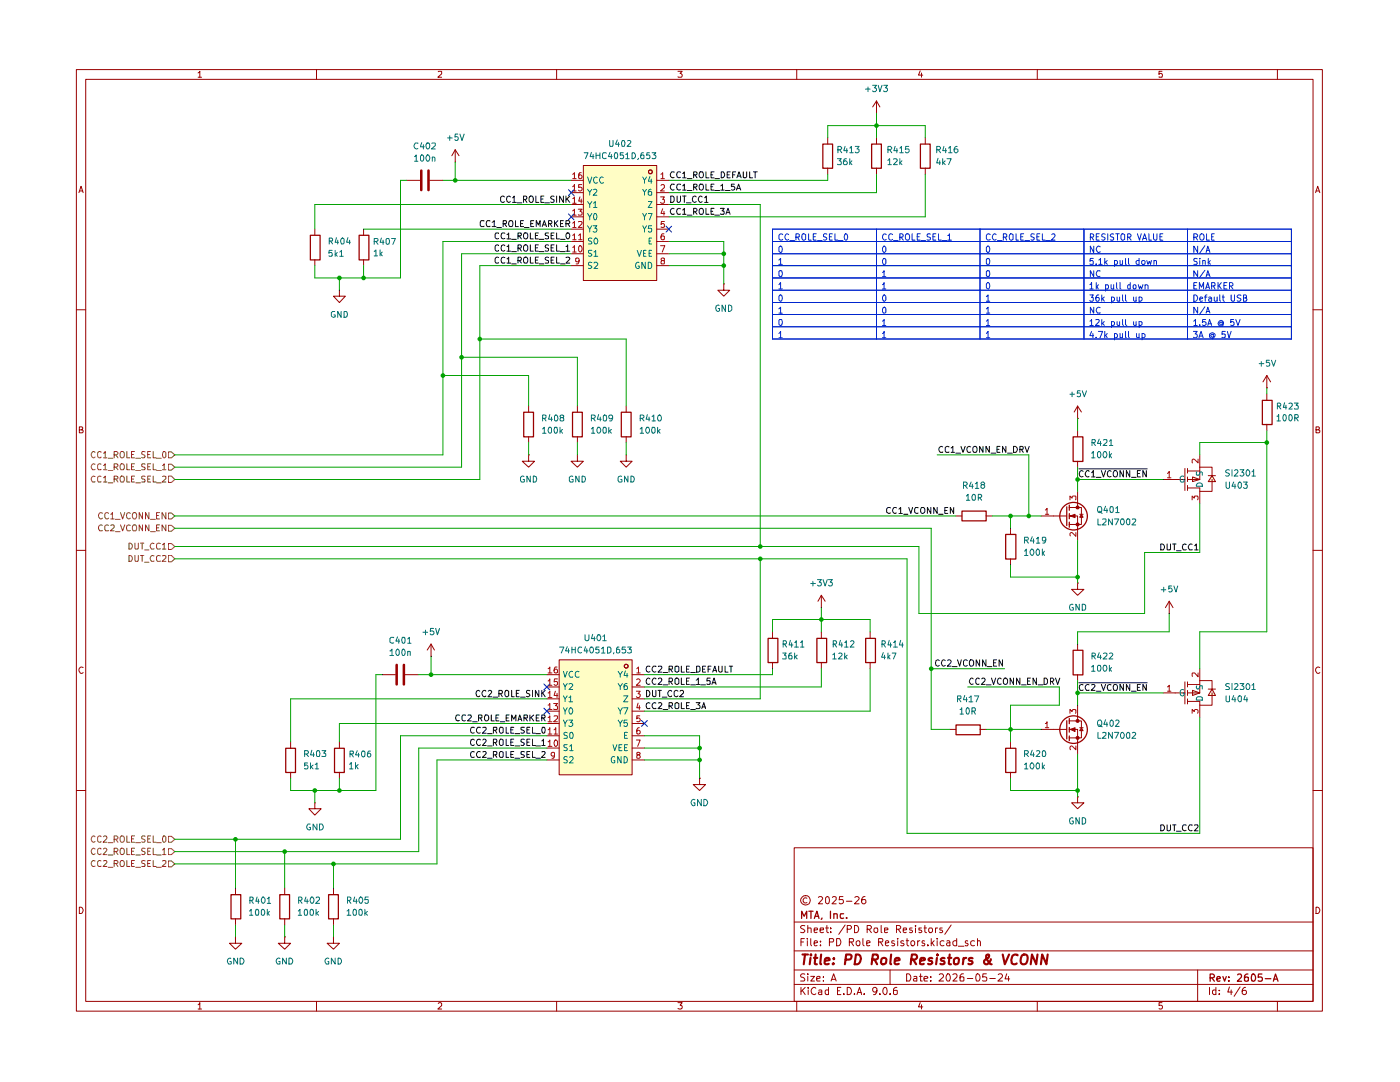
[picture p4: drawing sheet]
<svg xmlns="http://www.w3.org/2000/svg" width="279mm" height="216mm" viewBox="0 0 279 216" stroke-linecap="round" stroke-linejoin="round" font-family="sans-serif">
<g fill="none" stroke="#900" stroke-width=".2">
<path d="M15.2 13.9h248.7v187.9h-248.7zM17.1 15.8h244.9v184h-244.9zM39.5 14.6l.4-.4v1.2M39.5 15.4h.7M63.2 13.9v1.9M87.5 14.3l.6-.1v.5l-.7 .7h.7M111.1 13.9v1.9M135.3 14.2h.8l-.4 .4 .4 .3v.4h-.8M159 13.9v1.9M183.6 14.1l-.3 .9h.9M183.9 14.6v.8M207 13.9v1.9"/>
<path d="M231.9 14.2h-.6v.5a.45 .45 0 0 1 .6 .1 .45 .45 0 0 1 0 .6l-.6-.1M254.9 13.9v1.9M15.8 38.4l.4-1.2 .4 1.2M15.9 38.1h.6M262.6 38.4l.4-1.2 .4 1.2M262.6 38.1h.6M15.2 61.8h1.9M262 61.8h1.9M15.8 85.8h.5l.2-.3-.2-.3h-.5v1.2h.6l.2-.5-.3-.1M262.6 85.8h.5l.2-.3-.2-.3h-.5v1.2h.6l.2-.5-.3-.1M15.2 109.8h1.9M262 109.8h1.9"/>
<path d="M16.6 133.2a.59 .59 0 0 0-.9 .5 .59 .59 0 0 0 .8 .6l.1-.1M263.4 133.2a.59 .59 0 0 0-.9 .5 .59 .59 0 0 0 .8 .6l.1-.1M15.2 157.7h1.9M262 157.7h1.9M158.5 169.2h103.5v30.6h-103.5zM161 179.2h-.4l-.3 .3 .1 .6h.6M163.3 179.1l.6-.2 .3 .3-.1 .3-.8 .8h.9M164.8 179.2l.3-.3a.81 .81 0 0 1 0 1.4l-.3-.2zM166.1 179.1l.2-.2 .5 .1 .1 .5-.9 .8h.9M168.2 178.9h-.6l-.1 .7 .7-.1 .1 .6-.3 .2h-.4l-.1-.1M168.9 179.8h1.1M170.6 179.1l.6-.2 .3 .4-1 1h1"/>
<path d="M172.6 178.9l-.4 .1-.2 .2v.9l.2 .2h.4l.2-.2-.2-.6h-.5l-.1 .2M15.8 181a.65 .65 0 0 1 .8 .7 .65 .65 0 0 1-.8 .6zM63.2 199.8v2M111.1 199.8v2M158.5 196.4h103.5M158.5 193.6h103.5M158.5 189.7h103.5M158.5 184h103.5M159 199.8v2M159.9 197v1.5M159.9 188h.5M160.1 197.6l.6 .9"/>
<path d="M160.5 187.3h-.6v1.4M160.6 194.4h-.7l-.1 .3 .1 .3a.49 .49 0 0 1 .6 .1 .49 .49 0 0 1 0 .6l-.7 .1M160.6 184.7a.6 .6 0 0 0-.8 .2l.1 .4a.74 .74 0 0 1 .7 .5l-.2 .3-.6-.1M160.7 197l-.8 .9M161.1 187.3v.1M161.1 187.7v1M161.2 194.3v.2M161.2 185.3l.6-.1 .1 .9M161.2 184.7v1.4M161.2 194.8v1M161.3 197v.2M161.3 197.5v1"/>
<path d="M161.8 194.8h.8l-.8 1h.8M161.8 187.3v1.2l.2 .2M162.5 188.2l.7-.2-.1-.2-.5-.1-.1 .3 .1 .6h.5M162.5 185.6l.7-.1-.1-.3h-.5l-.1 .1v.6l.1 .2 .5-.1M162.8 197.2a.68 .68 0 0 0-1 .5 .68 .68 0 0 0 .8 .8l.2-.2M163 195.3l.7-.1v-.3l-.5-.1-.2 .2 .1 .8h.6M163.4 197.6h.6v.9M163.7 185.6l.6-.1v-.3h-.6v.1v.6l.2 .2 .4-.1M163.7 188.6v.1M163.7 187.8v.2M164 197.9l-.6 .1-.1 .1v.2l.3 .2 .4-.1M164.3 195.7v.1"/>
<path d="M164.3 194.9v.1M164.8 185.2h.6M165 184.7v1.2l.4 .2M165.4 197.6l-.5-.1-.2 .3 .1 .6h.6M165.4 197v1.5M165.5 188h.7l.2-.3-.1-.3-.8-.1v1.4M165.8 185.9v.2M165.8 185.2v.1M165.9 195.8l.5-1.5 .5 1.5M166 195.4h.7M167 187.3h.6a.81 .81 0 0 1 .2 .9 .81 .81 0 0 1-.8 .5zM167.1 197.7h.5"/>
<path d="M167.8 197h-.7v1.5h.7M168.4 198.3v.2M168.7 184.6l-1.3 1.8M169.1 197a.73 .73 0 0 1 .8 .7 .73 .73 0 0 1-.8 .8zM169.1 185.4h.6l.2-.2v-.3l-.2-.2h-.6v1.4M169.5 188h.7l.2-.3-.1-.3-.8-.1v1.4M169.8 188l.6 .7M170.5 198.3v.2M170.5 184.7a.73 .73 0 0 1 .9 .7 .73 .73 0 0 1-.9 .7zM170.9 188a.45 .45 0 0 1 .6-.2l.1 .6-.2 .3-.5-.1zM171 198.5l.5-1.5 .5 1.5M171.2 198h.7"/>
<path d="M172.2 187.3v1.2l.3 .2M172.5 198.3v.2M173 188.2l.7-.2-.1-.2h-.6v.8h.6M173.1 185.4h.6l.2-.2v-.3l-.2-.2h-.6v1.4M173.4 185.4l.5 .7M174.5 185.3l.6-.1v.8a.45 .45 0 0 1-.7-.2zM175 197.6l-.2 .4h-.4l-.2-.4v-.3l.2-.3h.4l.2 .3-.1 .8-.1 .3-.5 .1M175.3 188h.7l.2-.3-.1-.3-.8-.1v1.4M175.6 198.3v.2M175.7 188l.5 .7M175.9 184.7v1.3l.1 .1M176.5 197a.78 .78 0 0 1 .6 .6 .78 .78 0 0 1-.2 .8l-.2 .1a.8 .8 0 0 1-.5-.7 .8 .8 0 0 1 .3-.8z"/>
<path d="M176.5 185.6l.7-.1-.1-.3h-.6v.8h.6M176.7 188.2l.7-.2-.2-.3-.4 .1-.1 .7 .3 .2 .3-.1M177.6 198.3v.2M177.6 193.6v2.8M178.5 187.8h-.5v.3l.6 .3-.3 .3-.3-.1M178.9 185.4l.7-.1 .1-.4-.3-.2h-.5v1.4M179 197l-.4 .1-.3 .3v.9l.3 .2 .5-.2-.1-.7h-.6l-.1 .3M179.2 187.3v.1M179.2 187.7v1M179.2 185.4l.5 .7M180.3 185.6l.6-.1v-.3h-.6v.1v.6l.2 .2 .4-.1M180.3 187.8a.36 .36 0 0 0-.6 .2l.7 .4-.2 .3-.5-.1"/>
<path d="M180.9 187.7h.5M180.9 194.3a.81 .81 0 0 1 .9 .5 .81 .81 0 0 1-.3 1h-.6zM181 187.3v1.2l.2 .2h.2M181.8 188l.2-.3h.3l.2 .3v.4l-.2 .3-.4-.1zM182 185.2h-.4l-.1 .2 .1 .2h.4l.1 .3-.1 .2-.5-.1M182.4 194.9h.6v.9h-.6l-.1-.4 .7-.2M182.7 184.7v.1M182.7 185.2v.9M183.1 187.7v1M183.5 194.8h.6M183.6 187.7l-.5 .3M183.7 194.3v1.5h.4"/>
<path d="M183.9 185.2h-.5v.4l.5 .1 .1 .2-.3 .2-.3-.1M184.4 195.3l.8-.1-.1-.3-.4-.1-.3 .2 .1 .8h.6M184.4 185.2h.5M184.5 187.8l-.3-.1-.2 .3 .2 .2 .4 .2-.1 .2h-.5M184.6 184.7v1.2l.3 .2M185.2 188.6v.1M185.4 185.3l.5-.1 .2 .2v.4l-.3 .3h-.2l-.3-.3zM185.8 195.7v.1M185.8 194.9v.1M185.8 187.3v1.4M186 188.1l.4 .6M186.4 187.7l-.6 .6"/>
<path d="M186.7 185.2v.9M187 187.3v.1M187 187.7v1M187.1 185.2h-.2l-.2 .2M187.5 194.5l.1-.2h.4l.3 .4-.1 .3-.8 .8h.9M188 185.2h-.4l-.1 .2 .1 .2h.4l.1 .3-.1 .2-.5-.1M188.4 187.8a.52 .52 0 0 0-.8 .2v.4l.2 .2h.6M189 187.8h.5l.1 .9M189.1 194.3h.2a1.1 1.1 0 0 1 .2 1.5h-.4l-.3-.6 .1-.5zM189.6 188l-.5 .1-.2 .3 .2 .3 .5-.1M189.8 184.6l-1.2 1.8M190.2 194.5l.6-.2 .2 .4-.1 .3-.7 .8h.8"/>
<path d="M190.9 187.8a.52 .52 0 0 0-.7 .2v.4l.1 .2h.6M190.9 187.3v1.4M191.3 188.8h1.1M192.3 194.3h-.4l-.3 .4v1h.8v-.7l-.5-.1-.3 .1v.2M193 195.2h1.1M193.1 187.8l-.3-.1-.2 .3 .2 .2 .4 .2-.1 .2h-.5M194.5 187.8a.52 .52 0 0 0-.8 .2v.4l.2 .2h.6M194.8 194.5l.3-.2a.84 .84 0 0 1 .2 1.5l-.5-.1zM195.1 187.9l.1-.2 .4 .1 .1 .9M195.1 187.3v1.4M196.9 194.3h-.7l-.1 .7h.8v.7h-.8M197.5 195.2h1.1"/>
<path d="M199.2 194.5l.6-.2 .3 .4-.1 .3-.9 .8h1M200.9 194.3l-.3 1h.9M201.3 194.8v1M207 199.8v2M239 193.6v6.2M241.4 197v1.5M242.7 197.6l-.5-.1-.2 .3v.4l.2 .3 .5-.1M242.7 197v1.5M243.3 198.3v.2M243.3 197.6v.1M245.4 196.9l-.4 1.1h1M245.7 197.5v1"/>
<path d="M247.5 196.9l-1.2 1.9M248.6 197h-.3l-.3 .4-.1 .8 .3 .3h.3l.3-.3-.2-.6h-.5l-.2 .3M254.9 199.8v2M262.6 181a.65 .65 0 0 1 .8 .7 .65 .65 0 0 1-.8 .6zM39.5 200.5l.4-.4v1.2M39.5 201.3h.7M87.5 200.2l.1-.1h.4l.1 .1v.5l-.7 .6h.7M135.3 200.1h.8l-.4 .5 .4 .1v.6h-.8M183.6 200.1l-.3 .8h.9M183.9 200.5v.8M231.9 200.1h-.6v.6h.6l.1 .4-.3 .2h-.4"/>
<circle cx="160.8" cy="179.7" r=".96"/>
</g>
<g fill="none" stroke="#900" stroke-width=".25">
<path d="M160 183.3v-1.5l.5 1 .5-1v1.5M161.4 181.8h.9M161.8 181.8v1.5M162.5 183.3l.5-1.5 .5 1.5M162.7 182.8h.7M164 183.2l-.1 .2M165.7 181.8v1.5M166.4 182.4l.6-.1 .1 1M166.4 182.3v1M168.4 182.3h-.6l-.1 .3 .1 .6h.6M169 183.1v.2M241.5 195.1l.8-.1v-.5l-.3-.1h-.5v1.4"/>
<path d="M241.9 195.1l.5 .7M242.9 195.4l.6-.2-.1-.3h-.4l-.1 .1v.6l.1 .2 .5-.1M244.1 194.9l.3 .9 .3-.9M245.2 195.7v.1M245.2 194.9v.1M247 194.5l.2-.1h.3h.2l.1 .4-.9 1h.9M249 194.4h-.4l-.2 .3v1h.7v-.7l-.5-.1-.2 .1v.2M249.8 194.5l.3-.1a.75 .75 0 0 1 .5 .7 .75 .75 0 0 1-.5 .7l-.3-.1-.1-.4zM251.8 194.4h-.6l-.1 .6h.7v.7h-.7M252.5 195.3h1.1M254.1 195.8l.5-1.4 .5 1.4M254.2 195.4h.7"/>
</g>
<g fill="none" stroke="#900" stroke-width=".42">
<path d="M160.1 190.5h1.1M160.7 190.5l-.3 1.9M161.8 191.1l-.2 1.3M161.8 190.5v.1M162.4 191.1h.7M162.8 190.5l-.2 1.8 .4 .1M163.9 190.5l-.2 1.7 .2 .2M164.6 191.7l1-.1-.1-.4a.6 .6 0 0 0-.9 .2v.9h.8M166.3 192.2l.1 .1h-.2l.1-.1-.1 .2M166.4 191.2v.2M168.8 191.5l.9-.1 .3-.6-.1-.2-.3-.1h-.7l-.3 1.9M170.8 190.5a.95 .95 0 0 1 1 .6 .95 .95 0 0 1-.3 1.1l-.4 .2h-.5z"/>
<path d="M174 191.5h.8l.3-.2v-.8h-.9l-.3 1.9M174.5 191.5l.6 .9M176 191.3l.1-.1a.54 .54 0 0 1 .8 .3l-.2 .7-.5 .2-.4-.3zM177.8 190.5l-.1 1.7 .1 .2M178.6 191.7l.9-.1v-.4a.6 .6 0 0 0-.9 .2v.9h.8M181.8 191.5l1-.1 .2-.3-.1-.5-.2-.1h-.7l-.3 1.9M182.2 191.5l.6 .9M183.6 191.7l.9-.1v-.4l-.6-.1-.2 .3-.1 .9h.8M186.1 191.2a.48 .48 0 0 0-.8 .3l.1 .1a.57 .57 0 0 1 .7 .6 .6 .6 0 0 1-.9 .1M187 191.1l-.2 1.3M187.1 190.5v.1M188.5 191.2a.48 .48 0 0 0-.7 .3v.1a.57 .57 0 0 1 .7 .6 .6 .6 0 0 1-.8 .1"/>
<path d="M189.2 191.1h.7M189.5 190.5l-.1 1.8 .4 .1M190.4 191.5a.65 .65 0 0 1 .9-.3v.9l-.3 .3-.6-.2zM192.3 191.1l-.1 1.3M192.8 191.1l-.5 .2-.1 .2M194.1 191.2a.48 .48 0 0 0-.8 .3l.1 .1a.57 .57 0 0 1 .7 .6 .6 .6 0 0 1-.8 .1M197.7 191.4l-.1 .4-.6 .6-.4-.1-.2-.2a1.21 1.21 0 0 1 .9-1l.1-.6h-.3l-.3 .2a1.87 1.87 0 0 0 1.1 1.7M200.1 190.5l.4 1.9 .9-1.9M203.1 190.6v-.1a.81 .81 0 0 0-1.2 .8v.6a.59 .59 0 0 0 .4 .5 .59 .59 0 0 0 .6-.2M203.9 190.7a.7 .7 0 0 1 1.1 0 1.36 1.36 0 0 1-.6 1.7l-.5-.1a1.33 1.33 0 0 1 0-1.6zM207.1 190.5l-.3 1.9-.8-1.9-.3 1.9M209.1 190.5l-.3 1.9-.8-1.9-.3 1.9"/>
</g>
<g fill="none" stroke="#0025ce" stroke-width=".2">
<path d="M154.2 48.2h103.5M154.2 50.6h103.5M154.2 53h103.5M154.2 55.5h103.5M154.2 57.9h103.5M154.2 45.7h103.5v22h-103.5zM174.9 45.7v22M195.6 45.7v22M216.3 45.7v22M237 45.7v22M154.2 60.4h103.5M154.2 62.7h103.5"/>
<path d="M154.2 65.2h103.5"/>
</g>
<g fill="#fffdc5">
<path d="M238 95.2l1.4 .5-1.4 .4z"/>
<path d="M241.9 94.9l.7 1.2h-1.5z"/>
<path d="M238 137.8l1.4 .5-1.4 .5z"/>
<path d="M241.9 137.5l.7 1.3h-1.5z"/>
<path d="M116.4 33h14.7v23h-14.7z"/>
<path d="M111.6 131.7h14.6v22.9h-14.6z"/>
</g>
<path d="M214.2 87.2h1.9v4.9h-1.9zM212.9 101.1v3.8M213.4 100.8v1M213.4 102.5v1M213.4 104.2v1M153.3 127.4h1.9v4.8h-1.9zM163 127.4h2v4.8h-2zM172.8 127.4h1.9v4.8h-1.9z" fill="none" stroke="#900" stroke-width=".25"/>
<g fill="none" stroke="#900" stroke-width=".2">
<path d="M215.1 85.9v1.2M215.1 92v1.2M163.9 118.8v2.4M163.9 118.8l-.7 1.2M163.9 118.8l.8 1.2M210.2 103h2.7M213.4 101.3h2.4v3.4h-2.4M154.2 126.1v1.2M154.2 132.2v1.2M163.9 121.2h.1M163.9 126.1v1.2M163.9 132.2v1.2"/>
<path d="M173.7 126.1v1.2M173.7 132.2v1.2M139.6 155.3v1.3h1.2l-1.2 1.1-1.3-1.1h1.3M139.6 155.3h.1"/>
</g>
<g fill="none" stroke="#0c0c0c" stroke-width=".2">
<path d="M215.3 93.6h13.6M216.2 94.1l-.1-.1a.54 .54 0 0 0-.6 .2 .54 .54 0 0 0 0 .6v.2l.3 .2 .4-.1M217.3 94.1v-.1a.54 .54 0 0 0-.6 .1 .54 .54 0 0 0-.1 .6l.2 .4h.5M217.8 94.3l.4-.4v1.3M217.8 95.2h.7M218.8 95.3h.9M219.8 93.9l.4 1.3 .4-1.3M221.7 94.1v-.1a.54 .54 0 0 0-.7 .2 .54 .54 0 0 0 .1 .6v.2l.3 .2 .3-.1M222.3 94l.4-.1a.73 .73 0 0 1 0 1.3l-.4-.1a.87 .87 0 0 1 0-1.1zM224.2 93.9v1.3l-.7-1.3v1.3M225.5 93.9v1.3l-.7-1.3v1.3M225.8 95.3h.9"/>
<path d="M227 94.5h.4M227.6 93.9h-.6v1.3h.6M228.8 93.9v1.3l-.7-1.3v1.3M231.7 108.5a.66 .66 0 0 1 .7 .4 .66 .66 0 0 1-.2 .8h-.5zM232.9 108.5l.1 1.2h.5l.1-.1v-1.1M234 108.5h.7M234.4 108.5v1.2M234.8 109.9h.9M236.7 108.6l-.2-.1a.67 .67 0 0 0-.5 .6 .67 .67 0 0 0 .2 .6l.5-.1M237.9 108.6l-.2-.1a.66 .66 0 0 0-.5 .5 .66 .66 0 0 0 .2 .7l.5-.1M238.4 108.9l.4-.4v1.2M238.4 109.7h.7"/>
</g>
<path d="M213.6 103l.9-.4v.7z" fill="#900"/>
<path d="M213.6 103l.9-.4v.7zM215.1 100.5v.8" fill="none" stroke="#900" stroke-width=".2"/>
<circle cx="214.3" cy="103" r="2.75" fill="none" stroke="#900" stroke-width=".25"/>
<path d="M214.9 101h.4v.5h-.4z" fill="#900"/>
<path d="M214.9 101h.4v.5h-.4z" fill="none" stroke="#900" stroke-width=".2"/>
<path d="M214.9 104.4h.4v.5h-.4z" fill="#900"/>
<g fill="none" stroke="#900" stroke-width=".2">
<path d="M165.2 27.4v1.3M165.2 33.5v1.3M174.9 22.6h.1M174.9 20.2v2.4M174.9 27.4v1.3M174.9 33.5v1.3M174.9 20.2l-.7 1.1M174.9 20.2l.7 1.1M184.7 27.4v1.3M184.7 33.5v1.3M144.4 56.6v1.3h1.2l-1.2 1.2-1.1-1.2h1.1M144.4 56.6h.1"/>
<path d="M252.8 77.4h.1M252.8 74.9l-.7 1.3M252.8 74.9l.8 1.3M252.8 74.9v2.5M252.8 78.6v1.2M125 90.8v1.2h1.2l-1.2 1.2-1.2-1.2h1.2M125 90.8h.1M125 81v1.2M125 87.1v1.2M215.1 83.5h.1M215.1 81v2.5M215.1 98v2.5"/>
<path d="M215.1 81l-.7 1.2M215.1 81l.7 1.2M232.2 95.7h4.3M236.5 93.5v4.4M237 93.5v.9M237 95.2v.9M237 96.9v1M237 94h2.4M238 95.2l1.4 .5-1.4 .4zM239.4 93.2v2.5h-2.4M239.4 93.2h2.5v2M239.4 90.8v2.4"/>
<path d="M239.4 98v2.5M241.1 94.9h1.5M241.9 95.7v2.3h-2.5v-.6h-2.4M241.9 94.9l.7 1.2h-1.5zM252.8 84.7v1.2M190.8 103h1.1M196.8 103h1.2M201.7 105.4v1.2M201.7 111.5v1.2M207.8 103h2.4M213.4 103h1.7v4.9M214.9 104.4h.4v.5h-.4z"/>
<path d="M215.1 116.3v1.3h1.2l-1.2 1.2-1.2-1.2h1.2M215.1 116.3h.1M215.5 102.6h.7M215.8 102.6l.4 .6h-.7zM233.3 120l-.7 1.2M233.3 120l.8 1.2M233.3 120v2.4M232.2 138.3h4.3M233.3 122.4h.1M236.5 136.1v4.4M237 136.1v1M237 137.8v1"/>
<path d="M237 139.4v1.1M237 136.6h2.4M238 137.8l1.4 .5-1.4 .5zM239.4 135.8v2.5h-2.4M239.4 135.8h2.5v2M239.4 133.4v2.4M241.1 137.5h1.5M241.9 138.3v2.4h-2.5v-.7h-2.4M241.9 137.5l.7 1.3h-1.5zM189.5 145.5h1.3M195.6 145.5h1.2M210.2 145.5h2.7"/>
<path d="M213.4 143.9h2.4v3.3h-2.4M239.4 140.7v2.5"/>
</g>
<path d="M213.5 99.7v-.7l.5 .4 .1-.4h.5v.7M233 94.5l.3-.4v1.2M233 95.3h.7M237.9 99.7v-.7l.4 .4 .1-.4h.6v.7M239.1 91.6v.8l-.8-.8-.4 .2 .1 .6M208.6 101.8l.4-.4v1.2M208.6 102.6h.7M214.7 106.3v.7l-.8-.7-.4 .2 .1 .4M233 137.1l.3-.4v1.2M233 137.9h.7M239.1 134.3v.7l-.7-.7-.5 .1 .1 .6M237.9 142.3v-.7l.4 .4 .1-.4h.2h.4v.7" fill="none" stroke="#bf0000" stroke-width=".2"/>
<path d="M164.2 28.7h2v4.9h-2zM173.9 28.7h2v4.9h-2zM183.7 28.7h1.9v4.9h-1.9zM251.9 79.9h2v4.8h-2zM124 82.3h1.9v4.9h-1.9zM192 102h4.8v1.9h-4.8zM200.7 106.6h2v5h-2zM190.8 144.7h4.8v1.9h-4.8zM212.9 143.8v3.6M213.4 143.4v1M213.4 145.2v.9M213.4 146.9v.9" fill="none" stroke="#900" stroke-width=".25"/>
<g fill="none" stroke="#0c0c0c" stroke-width=".2">
<path d="M188.1 89.2a.61 .61 0 0 0-.7 .3 .61 .61 0 0 0 .2 .8l.5-.1M189.4 89.2h-.1a.45 .45 0 0 0-.7 .1v.7l.2 .3 .6-.1M189.8 89.4l.4-.3v1.2M189.8 90.3h.7M190.8 90.4h.9M191.8 89.1l.4 1.2 .4-1.2M193.7 89.2l-.2-.1a.67 .67 0 0 0-.5 .5 .67 .67 0 0 0 .2 .7l.5-.1M194.2 89.2l.5-.1a.86 .86 0 0 1 .1 1.2h-.5l-.2-.4zM196.2 89.1v1.2l-.7-1.2v1.2M197.4 89.1v1.2l-.6-1.2v1.2M197.8 90.4h.9M199 89.7h.4"/>
<path d="M199.6 89.1h-.6v1.2h.6M200.7 89.1v1.2l-.6-1.2v1.2M201.1 90.4h.9M202.3 89.1a.66 .66 0 0 1 .7 .4 .66 .66 0 0 1-.2 .8h-.5zM203.5 89.7h.6v-.5l-.6-.1v1.2M203.8 89.7l.4 .6M204.6 89.1l.4 1.2 .4-1.2M177.7 101.3h-.5l-.2 .2v.7l.4 .2h.3M178.9 101.3h-.5a.61 .61 0 0 0-.3 .8 .61 .61 0 0 0 .8 .3M179.4 101.6l.3-.3v1.1M179.4 102.4h.7M180.3 102.6h.9"/>
<path d="M181.4 101.3l.4 1.1 .3-1.1M183.2 101.3h-.5l-.2 .2v.7a.45 .45 0 0 0 .7 .2M183.9 101.3a.6 .6 0 0 1 .7 .5 .6 .6 0 0 1-.6 .6 .86 .86 0 0 1-.1-1.1zM185.8 101.3v1.1l-.7-1.1v1.1M187 101.3v1.1l-.6-1.1v1.1M187.3 102.6h.9M188.6 101.9h.4M189.1 101.3h-.5v1.1h.5M190.3 101.3v1.1l-.6-1.1v1.1M215.3 136.2h13.6M216.2 136.7l-.3-.1a.67 .67 0 0 0-.5 .5 .67 .67 0 0 0 .2 .7l.6-.1M217.3 136.7a.61 .61 0 0 0-.7 .3 .61 .61 0 0 0 .2 .8l.5-.1"/>
<path d="M217.8 136.7l.5-.1 .2 .3-.7 .9h.7M218.8 137.9h.9M219.8 136.6l.4 1.2 .4-1.2M221.7 136.7l-.2-.1a.67 .67 0 0 0-.5 .5 .67 .67 0 0 0 .2 .7l.5-.1M222.3 136.7l.2-.1 .4 .1 .1 .6-.2 .5h-.5l-.1-.5zM224.2 136.6v1.2l-.7-1.2v1.2M225.5 136.6v1.2l-.7-1.2v1.2M225.8 137.9h.9M227 137.2h.4M227.6 136.6h-.6v1.2h.6M228.8 136.6v1.2l-.7-1.2v1.2"/>
</g>
<path d="M236.2 95.1a.45 .45 0 0 0-.7 .2v.6l.2 .3 .6-.1v-.4h-.2M238.8 96.6a.72 .72 0 0 1 1.1 0v.4h-1.1zM238.8 94.2v.6h.5l.3-.6 .3 .1v.5M236.2 137.7l-.3-.1-.4 .3v.6l.4 .4 .4-.2v-.4h-.2M238.8 139.2l.2-.2h.7l.2 .2v.5h-1.1zM238.8 136.8v.6a.57 .57 0 0 0 .7-.6l.4 .1v.6" fill="none" stroke="#007170" stroke-width=".2"/>
<path d="M213.6 145.5l.9-.3v.8z" fill="#900"/>
<path d="M213.6 145.5l.9-.3v.8zM215.1 143.2v.7" fill="none" stroke="#900" stroke-width=".2"/>
<circle cx="214.3" cy="145.6" r="2.75" fill="none" stroke="#900" stroke-width=".25"/>
<path d="M214.9 143.6h.4v.5h-.4z" fill="#900"/>
<path d="M214.9 143.6h.4v.5h-.4z" fill="none" stroke="#900" stroke-width=".2"/>
<path d="M214.9 147h.4v.5h-.4z" fill="#900"/>
<g fill="none" stroke="#900" stroke-width=".2">
<path d="M81.1 36h2.7M85.8 36h2.6M90.8 32.3h.1M90.8 29.9l-.6 1.2M90.8 29.9l.8 1.2M90.8 29.9v2.4M114 36h2.4M114 38.4h2.4M116.4 33h14.7v23h-14.7zM131.1 36h2.4M131.1 38.4h2.4M62.8 45.7v1.2"/>
<path d="M62.8 51.8v1.2M72.6 45.7v1.2M72.6 51.8v1.2M114 40.8h2.4M114 43.3h2.4M114 45.7h2.4M114 48.2h2.4M114 50.6h2.4M114 53h2.4M131.1 40.8h2.4M131.1 43.3h2.4M131.1 45.7h2.4"/>
<path d="M131.1 48.2h2.4M131.1 50.6h2.4M131.1 53h2.4M76.3 134.6h2.6M80.9 134.6h2.7M215.1 128.5v1.2M215.1 134.6v1.2M201.7 148v1.3M201.7 154.1v1.2M207.8 145.5h2.4M213.4 145.5h1.7v5M214.9 147h.4v.5h-.4z"/>
<path d="M215.1 159v1.2h1.2l-1.2 1.2-1.2-1.2h1.2M215.1 159h.1M215.1 140.7v2.5M215.5 145.2h.7M215.8 145.2l.4 .6h-.7z"/>
<circle cx="129.8" cy="34.3" r=".38"/>
</g>
<g fill="none" stroke="#bf0000" stroke-width=".2">
<path d="M114.3 34.8l.3-.3v1.1M114.3 37.3l.3-.5v1.3M114.3 39.6l.3-.3v1.3M114.3 35.6h.7M114.3 38.1h.7M115.7 39.3l-.2 .8h.7M116 34.5h-.3l-.2 .2v.9h.6l.1-.5-.3-.2h-.2l-.2 .2M116 39.7v.9M116.1 36.8h-.6v.6h.6l.1 .4-.3 .3-.4-.2M131.8 39.3h.8l-.3 .5 .3 .1v.5l-.2 .2h-.4l-.2-.2M131.9 34.8l.4-.3v1.1M131.9 37l.2-.2h.3l.2 .2v.4l-.8 .7h.8"/>
<path d="M131.9 35.6h.7M114.3 42.1l.3-.4v1.2M114.3 44.5l.3-.3v1.2M114.3 47l.3-.3v1.1M114.3 49.4l.3-.4v1.3M114.3 40.6h.7M114.3 42.9h.7M114.3 45.4h.7M114.3 47.8h.7M114.3 50.3h.7M115.4 41.7h.8l-.5 .5 .5 .2v.4l-.2 .1-.6-.1M115.5 44.3l.5-.1 .2 .3-.8 .9h.8"/>
<path d="M115.5 47l.3-.3v1.1M115.5 47.8h.7M115.6 52l-.3 .2h-.4v-.6l.4-.1 .3 .2-.2 .9-.4 .1M115.7 49a.68 .68 0 0 1 .5 .7 .68 .68 0 0 1-.5 .6l-.2-.3v-.7zM131.8 49h.9l-.5 1.3M132.2 52h-.2v-.4h.6l-.1 .4-.5 .1v.6l.6-.1v-.4l-.2-.2M132.3 41.7l-.4 .9h.8M132.5 46.7h-.4l-.2 .9 .3 .2h.4v-.6l-.4-.1-.3 .2M132.5 42.2v.7M132.6 44.2h-.6l-.1 .6 .2-.2h.3l.2 .2v.5h-.7M208.6 144.4h.2l.2-.4v1.2M208.6 145.2h.7"/>
<path d="M213.5 142.3v-.7l.5 .4v-.4h.2h.5l-.1 .7M214.7 148.8v.8l-.8-.8-.4 .3 .1 .5"/>
</g>
<g fill="none" stroke="#0c0c0c" stroke-width=".2">
<path d="M100.7 39.3l-.5-.2-.3 .4v.5l.2 .3 .3 .1 .3-.2M101.9 39.3l-.3-.2a.65 .65 0 0 0-.5 .7 .65 .65 0 0 0 .5 .6l.3-.2M102.3 39.5h.1l.2-.4v1.3M104.5 39.8l.6-.1v-.5l-.6-.1v1.3M104.7 39.8l.5 .6M105.7 39.3l.5-.2a.86 .86 0 0 1 0 1.3 .46 .46 0 0 1-.6-.4zM106.9 39.1v1.3h.6M108 39.7h.4M108.5 39.1h-.5v1.3h.5M110.6 39.2l-.4-.1-.3 .3 .1 .2 .6 .3v.3l-.2 .2-.5-.1M111.1 39.1v1.3M112.4 39.1v1.3l-.7-1.3v1.3"/>
<path d="M112.9 39.1v1.3M113.1 39.6l.6 .8M113.7 39.1l-.8 .8M133.9 39.1h.3l.3 .4v.5l-.3 .4h-.3zM134.5 36.8l-.5-.1a.66 .66 0 0 0-.2 .8 .66 .66 0 0 0 .6 .4l.1-.1M134.5 34.4l-.5-.1a.61 .61 0 0 0-.2 .8 .61 .61 0 0 0 .7 .3M135.1 39.1v1.1l.2 .2h.3l.2-.3v-1M135.8 36.8l-.5-.1a.67 .67 0 0 0-.3 .7 .67 .67 0 0 0 .6 .5l.2-.1M135.8 34.4l-.5-.1a.61 .61 0 0 0-.3 .8 .61 .61 0 0 0 .8 .3M136.2 37.1l.4-.4v1.2M136.2 34.6l.4-.3v1.2M136.2 37.9h.7"/>
<path d="M136.2 35.5h.7M136.2 39.1h.7M136.6 39.1v1.3M137.2 38h.9M137.2 35.6h.9M138.4 37.3h.6l.1-.4-.2-.2h-.5v1.2M138.4 34.9h.5l.2-.4-.2-.2h-.5v1.2M138.7 37.3l.4 .6M138.7 34.9l.4 .6M138.9 39.3l-.2-.2a.65 .65 0 0 0-.5 .7 .65 .65 0 0 0 .5 .6l.2-.2M139.7 36.7h.5a.77 .77 0 0 1-.2 1.2l-.3-.1a.87 .87 0 0 1 0-1.1zM139.7 34.3h.5l.2 .4-.1 .6-.3 .2-.3-.1-.2-.3z"/>
<path d="M140.1 39.3l-.2-.2a.65 .65 0 0 0-.5 .7 .65 .65 0 0 0 .5 .6l.2-.2M140.6 39.5l.4-.4v1.3M140.9 36.7v1.2h.6M140.9 34.3v1.2h.6M141.9 37.3h.3M141.9 34.9h.3M142.5 36.7h-.6v1.2h.6M142.5 34.3h-.6v1.2h.6M142.7 38h.9M142.7 35.6h.9M143.9 37.1l.3-.4v1.2M143.9 37.9h.6"/>
<path d="M143.9 34.3h.5a.66 .66 0 0 1 .2 .7 .66 .66 0 0 1-.7 .5zM144.8 38h.9M145.1 34.9h.4M145.7 34.3h-.6v1.2h.6M146.2 34.9h.4M146.6 36.7h-.6v.6l.4-.1 .2 .2v.4h-.6M146.8 34.3h-.6v1.2M147 37.9l.4-1.2 .4 1.2M147.1 35.5l.4-1.2 .4 1.2M147.1 37.6h.6M147.2 35.1h.6M148.3 34.3v1.1l.2 .1h.3l.2-.3v-.9"/>
<path d="M149.6 34.3v1.2h.6M150.4 34.3h.7M150.7 34.3v1.2M96.6 44.1l-.6-.1-.2 .3v.7l.2 .2 .6-.1M97.8 44.1l-.5-.1-.3 .5 .3 .7 .5-.1M98.2 44.4l.4-.4v1.2M98.2 45.2h.8M99.1 45.4h1M99.5 49l-.4-.1-.3 .3 .1 .8 .2 .1 .4-.1M99.5 46.6l-.5-.1-.2 .2v.7a.45 .45 0 0 0 .7 .2M99.5 51.4l-.4-.1-.3 .3v.6l.2 .3 .5-.1M100.4 44.6h.6v-.6h-.6v1.2"/>
<path d="M100.7 44.6l.4 .6M100.8 49l-.3-.1a.65 .65 0 0 0-.5 .6 .65 .65 0 0 0 .5 .6l.3-.1M100.8 46.6l-.6-.1a.61 .61 0 0 0-.2 .8 .61 .61 0 0 0 .8 .3M100.8 51.4l-.3-.1a.67 .67 0 0 0-.5 .5 .67 .67 0 0 0 .2 .7l.6-.1M101.2 49.2h.1l.2-.3v1.2M101.2 46.8l.3-.3v1.2M101.2 51.6h.1l.2-.3v1.2M101.2 50.1h.7M101.2 47.7h.7M101.2 52.5h.7M101.6 44.2l.2-.2h.4l.2 .5-.2 .7h-.4a.82 .82 0 0 1-.2-1zM102.1 50.2h.9"/>
<path d="M102.1 47.8h.9M102.1 52.7h.9M102.3 40.4h.7M102.9 44v1.2h.6M103.2 40.5h.9M103.4 49.5l.6-.1v-.5h-.6v1.2M103.4 47.1l.6-.1v-.5h-.6v1.2M103.4 52l.6-.1v-.5l-.6-.1v1.2M103.6 49.5l.5 .6M103.6 47.1l.5 .6M103.6 52l.5 .5M103.9 44.6h.4"/>
<path d="M104.5 44h-.6v1.2h.6M104.6 49l.5-.1a.86 .86 0 0 1 0 1.2 .46 .46 0 0 1-.6-.4zM104.6 51.5l.5-.2a.86 .86 0 0 1 .1 1.2h-.5l-.2-.3zM104.7 45.4h.9M105.8 48.9v1.2h.6M105.8 46.5v1.2h.6M105.8 51.3v1.2h.6M105.9 44.6h.4M106.5 44h-.6v1.2h.6M106.9 49.4h.4M106.9 47h.4M106.9 51.9h.4"/>
<path d="M107 45.2v-1.2l.4 .9 .4-.9v1.2M107.4 48.9h-.5v1.2h.5M107.4 46.5h-.5v1.2h.5M107.4 51.3h-.5v1.2h.5M107.6 50.2h.9M107.6 47.8h.9M107.6 52.7h.9M108.2 45.2l.4-1.2 .5 1.2M108.4 44.9h.5M108.7 40.5h.9M109.5 44.6h.5l.2-.1-.1-.4-.6-.1v1.2M109.5 48.9h-.4l-.3 .2 .1 .3 .6 .2v.4l-.2 .1-.5-.1"/>
<path d="M109.5 46.5h-.6l-.1 .2 .1 .3 .6 .2v.4h-.7M109.5 51.4l-.4-.1-.3 .3 .1 .2 .6 .3v.3l-.7 .1M109.7 44.6l.5 .6M110 49.4h.4M110 47h.4M110 51.9h.4M110.6 48.9h-.6v1.2h.6M110.6 46.5h-.6v1.2h.6M110.6 51.3h-.6v1.2h.6M110.7 44v1.2M110.8 44.5l.5 .7M111.1 48.9v1.2h.6"/>
<path d="M111.1 46.5v1.2h.6M111.1 51.3v1.2h.6M111.3 44l-.6 .7M111.8 44.6h.5M111.8 50.2h1M111.8 47.8h1M111.8 52.7h1M112.4 44h-.6v1.2h.6M112.9 44.6h.6l.2-.1-.1-.4-.7-.1v1.2M112.9 49.2h.2l.2-.3v1.2M112.9 51.4l.6-.1 .2 .3-.8 .9h.8M112.9 50.1h.8"/>
<path d="M113.1 46.5a.61 .61 0 0 1 .7 .5 .61 .61 0 0 1-.4 .7 .75 .75 0 0 1-.3-1.2zM113.3 44.6l.4 .6M134.5 41.7a.61 .61 0 0 0-.7 .3 .61 .61 0 0 0 .2 .8l.5-.1M135.8 41.7l-.2-.1a.67 .67 0 0 0-.6 .5 .67 .67 0 0 0 .3 .7l.5-.1M136.2 41.9l.4-.3v1.2M136.2 42.8h.7M137 40.5h.9M137.2 42.9h.9M138.4 42.3h.5l.2-.3-.1-.3-.6-.1v1.2M138.7 42.3l.4 .5M139.6 41.7l.3-.1 .3 .1a.87 .87 0 0 1 0 1.1h-.5l-.2-.4zM140.6 40.4h.7"/>
<path d="M140.9 41.6v1.2h.6M141.9 42.2h.3M142.5 41.6h-.6v1.2h.6M142.7 42.9h.9M143.8 41.6h.7l-.4 .5h.3l.1 .2-.1 .5-.6-.1M144.9 42.8l.4-1.2 .4 1.2M145 42.4h.5M187.5 131.8l-.3-.1a.65 .65 0 0 0-.5 .6 .65 .65 0 0 0 .5 .6l.3-.1M188.6 131.8l-.2-.1a.65 .65 0 0 0-.5 .6 .65 .65 0 0 0 .5 .6l.2-.1M189.1 131.8l.5-.1 .2 .3-.7 .9h.7M190.1 133h.9M191.1 131.7l.4 1.2 .4-1.2"/>
<path d="M193 131.8l-.4-.1-.3 .3 .1 .8 .2 .1 .4-.1M193.7 131.7a.46 .46 0 0 1 .6 .4v.4a.46 .46 0 0 1-.6 .4 .86 .86 0 0 1 0-1.2zM194.2 135.5l-.2-.2a.65 .65 0 0 0-.5 .6 .65 .65 0 0 0 .5 .7l.2-.1M195.4 135.5v-.1a.42 .42 0 0 0-.7 .2l.1 .8 .3 .2 .3-.1M195.5 131.7v1.2l-.7-1.2v1.2M195.9 135.5l.4-.2 .2 .1 .1 .3-.8 .9h.8M196.8 131.7v1.2l-.7-1.2v1.2M196.9 136.7h.9M197 133h1M197.9 135.3l.4 1.3 .4-1.3M198.3 132.3h.4M198.9 131.7h-.6v1.2h.6"/>
<path d="M199.8 135.5l-.1-.1a.54 .54 0 0 0-.6 .2 .54 .54 0 0 0 0 .6v.2l.4 .2 .3-.1M200.1 131.7v1.2l-.7-1.2v1.2M200.4 135.4l.3-.1a.73 .73 0 0 1 0 1.3l-.3-.1a.87 .87 0 0 1 0-1.1zM202.3 135.3v1.3l-.7-1.3v1.3M203.5 135.3v1.3l-.6-1.3v1.3M203.9 136.7h.9M205.1 135.9h.4M205.7 135.3h-.6v1.3h.6M206.8 135.3v1.3l-.6-1.3v1.3M207.2 136.7h.9M208.4 135.3l.5 .1 .1 .2v.6l-.3 .4h-.3zM209.6 136l.6-.1 .1-.3-.2-.3h-.5v1.3"/>
<path d="M209.9 136l.4 .6M210.7 135.3l.4 1.3 .4-1.3M231.7 164.6h.5a.66 .66 0 0 1 .2 .8 .66 .66 0 0 1-.7 .4zM232.9 164.6v1.1l.2 .1h.2l.3-.3v-.9M234 164.6h.7M234.4 164.6v1.2M234.8 165.9h.9M236.7 164.7l-.5-.1a.61 .61 0 0 0-.2 .8 .61 .61 0 0 0 .7 .3M237.9 164.7l-.5-.1a.61 .61 0 0 0-.2 .8 .61 .61 0 0 0 .7 .3M238.4 164.7l.6-.1 .1 .3-.8 .9h.8"/>
<circle cx="104.9" cy="47" r=".57"/>
</g>
<path d="M61.9 46.9h2v5h-2zM71.7 46.9h1.9v5h-1.9zM214.2 129.8h1.9v4.9h-1.9zM200.7 149.3h2v4.8h-2z" fill="none" stroke="#900" stroke-width=".25"/>
<path d="M84.1 34v3.9M85.5 34v3.9M79.2 132.7v3.9M80.6 132.7v3.9" fill="none" stroke="#900" stroke-width=".51"/>
<g fill="none" stroke="#007170" stroke-width=".2">
<path d="M117.3 35.3l.4 1.3 .4-1.3M117.3 37.8l.4 .6 .4-.6M117.7 38.4v.5M118.5 37.8h.4l.2 .3-.7 .8h.7M119.2 35.4l-.2-.1a.6 .6 0 0 0-.5 .7 .6 .6 0 0 0 .6 .5l.1-.1M120.4 35.4l-.3-.1a.65 .65 0 0 0-.5 .6 .65 .65 0 0 0 .5 .7l.3-.2M128.3 35.3l.3 .7 .4-.7M128.3 37.8l.3 .6 .4-.6M128.6 36v.6M128.6 38.4v.5M129.7 35.2l-.3 1h.7M130 37.8h-.5a.94 .94 0 0 0 0 1.1h.6v-.5l-.5-.2-.2 .2"/>
<path d="M130 35.7v.9M117.3 40.2l.4 .6 .4-.6M117.3 42.6l.4 .7 .4-.7M117.3 45l.4 .7 .4-.7M117.7 40.8v.6M117.7 43.3v.6M117.7 45.7v.6M118.1 47.6h-.7v.3l.7 .4-.2 .4h-.5M118.1 50h-.7v.4l.7 .4-.2 .3h-.5M118.1 52.4l-.5-.1-.2 .2v.3l.7 .5-.2 .3-.5-.1M118.4 45h.7l-.4 .6h.3l.1 .1-.1 .5-.5 .1-.1-.2M118.5 40.6l.3-.4v1.2"/>
<path d="M118.5 41.4h.6M118.5 50.3l.4-.3v1.1M118.5 52.5l.2-.2h.3l.3 .3-.1 .3-.7 .7h.8M118.5 51.1h.8M118.7 42.6a.68 .68 0 0 1 .4 .6 .68 .68 0 0 1-.4 .7l-.2-.5v-.6zM118.7 47.6h.3a.67 .67 0 0 1 0 1.1l-.3-.1a.78 .78 0 0 1 0-1zM127.2 50l.4 1.1 .4-1.1M127.5 52.4a.54 .54 0 0 0-.6 .2 .54 .54 0 0 0 0 .7v.1l.4 .2 .3-.2v-.3h-.3M128.3 42.6l.3 .7 .4-.7M128.3 45l.3 .7 .4-.7M128.4 50.5h.4M128.6 43.3v.6"/>
<path d="M128.6 45.7v.6M128.8 52.3v1.3l-.7-1.3v1.3M128.9 50h-.5v1.1h.5M129.4 40.2h.7l-.7 1.2h.7M129.4 42.6h.7l-.5 1.3M129.4 52.3h.3l.4 .4v.6l-.4 .3h-.3zM129.5 48.1h.4M129.5 50.5h.4M130.1 45h-.6l-.1 .6h.6l.1 .5-.2 .2h-.4l-.1-.2M130.1 47.5h-.6v1.2h.6M130.1 50h-.6v1.1h.6"/>
</g>
<path d="M33.6 171.8h.6l.7 .6-.7 .6h-.6z" fill="#fff"/>
<g fill="none" stroke="#815e00" stroke-width=".2">
<path d="M19 171.8a.61 .61 0 0 0-.8 .3 .61 .61 0 0 0 .3 .8l.5-.1M20.2 171.8a.45 .45 0 0 0-.7 .2v.6l.1 .3 .6-.1M20.7 171.8l.4-.1 .2 .3-.7 .9h.7M21.6 173.1h.9M22.8 172.3h.6l.1-.2v-.3l-.7-.1v1.2M23.1 172.3l.4 .6M24.2 171.7a.46 .46 0 0 1 .6 .4l-.2 .8h-.5a.86 .86 0 0 1 .1-1.2zM25.3 171.7v1.2h.6M26.2 172.3h.5M26.8 171.7h-.6v1.2h.6M27.1 173.1h.9M29 171.8h-.7v.3l.7 .5-.1 .3h-.6"/>
<path d="M29.5 172.3h.4M30.1 171.7h-.6v1.2h.6M30.6 171.7v1.2h.6M31.2 173.1h1M32.4 171.8h.7v.4l-.8 .7h.8M33.6 171.8h.6l.7 .6-.7 .6h-.6z"/>
</g>
<path d="M33.6 169.3h.6l.7 .6-.7 .6h-.6z" fill="#fff"/>
<g fill="none" stroke="#815e00" stroke-width=".2">
<path d="M19 169.4l-.3-.1a.65 .65 0 0 0-.5 .6 .65 .65 0 0 0 .5 .6l.3-.1M20.2 169.4l-.4-.1-.3 .3 .1 .8 .2 .1 .4-.1M20.7 169.4l.4-.1 .2 .3-.7 .9h.7M21.6 170.6h.9M22.8 169.9h.5l.2-.4-.2-.2h-.5v1.2M23.1 169.9l.4 .6M24.2 169.3a.46 .46 0 0 1 .6 .4v.4a.46 .46 0 0 1-.6 .4 .86 .86 0 0 1 0-1.2zM25.3 169.3v1.2h.6M26.2 169.8h.5M26.8 169.3h-.6v1.2h.6M27.1 170.6h.9M29 169.3h-.5l-.2 .1v.4l.6 .1 .1 .2-.1 .3-.2 .1-.4-.1"/>
<path d="M29.5 169.8h.4M30.1 169.3h-.6v1.2h.6M30.6 169.3v1.2h.6M31.2 170.6h1M32.4 169.6l.4-.3v1.2M32.4 170.5h.7M33.6 169.3h.6l.7 .6-.7 .6h-.6z"/>
</g>
<path d="M33.6 166.9h.6l.7 .6-.7 .6h-.6z" fill="#fff"/>
<g fill="none" stroke="#815e00" stroke-width=".2">
<path d="M19 167l-.3-.2a.65 .65 0 0 0-.5 .6 .65 .65 0 0 0 .5 .7l.3-.2M20.2 167l-.4-.2-.3 .3 .1 .8 .2 .2 .4-.2M20.7 167l.4-.2 .2 .1v.3l-.7 .9h.7M21.6 168.2h.9M22.8 167.5l.7-.1v-.4l-.2-.2h-.5v1.3M23.1 167.5l.4 .6M24.2 166.8a.46 .46 0 0 1 .6 .4v.4a.46 .46 0 0 1-.6 .5 .86 .86 0 0 1 0-1.3zM25.3 166.8v1.3h.6M26.2 167.4h.5M26.8 166.8h-.6v1.3h.6M27.1 168.2h.9M29 166.9l-.5-.1-.2 .2v.3l.7 .4-.3 .4-.4-.1"/>
<path d="M29.5 167.4h.4M30.1 166.8h-.6v1.3h.6M30.6 166.8v1.3h.6M31.2 168.2h1M32.7 166.8l.4 .2v.8l-.2 .3a.75 .75 0 0 1-.2-1.3zM33.6 166.9h.6l.7 .6-.7 .6h-.6z"/>
</g>
<path d="M47 177.2v1.3M47 186.9v1.3h1.3l-1.3 1.2-1.2-1.2h1.2M47 186.9h.1M47 183.3v1.3M56.8 186.9v1.3h1.2l-1.2 1.2-1.3-1.2h1.3M56.8 186.9h.1" fill="none" stroke="#900" stroke-width=".2"/>
<path d="M46.1 178.5h2v4.8h-2z" fill="none" stroke="#900" stroke-width=".25"/>
<path d="M33.6 95h.6l.7 .7-.7 .6h-.6z" fill="#fff"/>
<g fill="none" stroke="#815e00" stroke-width=".2">
<path d="M19 95.1a.61 .61 0 0 0-.8 .3 .61 .61 0 0 0 .3 .8l.5-.1M20.2 95.1a.45 .45 0 0 0-.7 .2v.6l.1 .3 .6-.1M20.7 95.3l.3-.3v1.2M20.7 96.2h.6M21.6 96.4h.9M22.8 95.6h.6l.1-.2v-.3l-.7-.1v1.2M23.1 95.6l.4 .6M24.2 95a.46 .46 0 0 1 .6 .4l-.2 .8h-.5l-.1-.2a.82 .82 0 0 1 .2-1zM25.3 95v1.2h.6M26.2 95.6h.5M26.8 95h-.6v1.2h.6M27.1 96.4h.9"/>
<path d="M29 95.1h-.7v.3l.7 .4-.1 .4h-.6M29.5 95.6h.4M30.1 95h-.6v1.2h.6M30.6 95v1.2h.6M31.2 96.4h1M32.4 95.1h.7v.4l-.8 .7h.8M33.6 95h.6l.7 .7-.7 .6h-.6z"/>
</g>
<path d="M33.6 92.6h.6l.7 .6-.7 .6h-.6z" fill="#fff"/>
<g fill="none" stroke="#815e00" stroke-width=".2">
<path d="M19 92.6l-.3-.1a.67 .67 0 0 0-.5 .6 .67 .67 0 0 0 .3 .6l.5-.1M20.2 92.6l-.4-.1-.3 .4v.6l.1 .2 .6-.1M20.7 92.9l.3-.4v1.2M20.7 93.7h.6M21.6 93.9h.9M22.8 93.2h.5l.2-.2v-.4l-.7-.1v1.2M23.1 93.2l.4 .5M24.2 92.5a.46 .46 0 0 1 .6 .5l-.2 .7h-.5a.86 .86 0 0 1 .1-1.2zM25.3 92.5v1.2h.6M26.2 93.1h.5M26.8 92.5h-.6v1.2h.6M27.1 93.9h.9"/>
<path d="M29 92.6h-.7v.5l.6 .1 .1 .2-.1 .3h-.6M29.5 93.1h.4M30.1 92.5h-.6v1.2h.6M30.6 92.5v1.2h.6M31.2 93.9h1M32.4 92.9l.4-.4v1.2M32.4 93.7h.7M33.6 92.6h.6l.7 .6-.7 .6h-.6z"/>
</g>
<path d="M33.6 108.5h.6l.7 .6-.7 .5h-.6z" fill="#fff"/>
<path d="M25.7 108.4a.66 .66 0 0 1 .7 .4 .66 .66 0 0 1-.2 .8h-.5zM26.9 108.4l.1 1.2h.5l.1-1.2M28 108.4h.7M28.4 108.4v1.2M28.9 109.7h.8M30.7 108.5a.61 .61 0 0 0-.7 .3 .61 .61 0 0 0 .2 .8l.5-.1M32 108.5h-.1a.45 .45 0 0 0-.7 .1v.7l.2 .3 .6-.1M32.4 108.7l.4-.3v1.2M32.4 109.6h.7M33.6 108.5h.6l.7 .6-.7 .5h-.6z" fill="none" stroke="#815e00" stroke-width=".2"/>
<path d="M33.6 104.8h.6l.7 .6-.7 .6h-.6z" fill="#fff"/>
<g fill="none" stroke="#815e00" stroke-width=".2">
<path d="M20.4 104.8a.61 .61 0 0 0-.8 .3 .61 .61 0 0 0 .3 .8l.5-.1M21.7 104.8h-.1a.45 .45 0 0 0-.7 .2v.7l.2 .2 .6-.1M22.1 104.8h.7v.4l-.8 .7h.8M23 106.1h1M24 104.7l.5 1.2 .4-1.2M26 104.8l-.3-.1a.67 .67 0 0 0-.5 .5 .67 .67 0 0 0 .3 .7l.5-.1M26.5 104.9l.5-.2a.86 .86 0 0 1 .1 1.2h-.5l-.2-.3zM28.5 104.7v1.2l-.7-1.2v1.2M29.7 104.7v1.2l-.7-1.2v1.2M30.1 106.1h.9M31.2 105.3h.5M31.8 104.7h-.6v1.2h.6"/>
<path d="M33.1 104.7v1.2l-.8-1.2v1.2M33.6 104.8h.6l.7 .6-.7 .6h-.6z"/>
</g>
<path d="M33.6 90.2h.6l.7 .6-.7 .6h-.6z" fill="#fff"/>
<g fill="none" stroke="#815e00" stroke-width=".2">
<path d="M19 90.3l-.3-.2a.65 .65 0 0 0-.5 .6 .65 .65 0 0 0 .5 .7l.3-.2M20.2 90.3l-.4-.2-.3 .3 .1 .8 .2 .2 .4-.2M20.7 90.4l.3-.3v1.3M20.7 91.4h.6M21.6 91.4h.9M22.8 90.8h.5l.2-.5-.2-.2h-.5v1.3M23.1 90.8l.4 .6M24.2 90.1a.46 .46 0 0 1 .6 .4v.4a.46 .46 0 0 1-.6 .5 .86 .86 0 0 1 0-1.3zM25.3 90.1v1.3h.6M26.2 90.7h.5M26.8 90.1h-.6v1.3h.6M27.1 91.4h.9"/>
<path d="M29 90.2l-.5-.1-.2 .2v.3l.7 .4-.3 .4-.4-.1M29.5 90.7h.4M30.1 90.1h-.6v1.3h.6M30.6 90.1v1.3h.6M31.2 91.4h1M32.7 90.1l.4 .2v.8l-.2 .3a.75 .75 0 0 1-.2-1.3zM33.6 90.2h.6l.7 .6-.7 .6h-.6z"/>
</g>
<path d="M33.6 110.8h.6l.7 .7-.7 .6h-.6z" fill="#fff"/>
<path d="M25.7 110.8a.66 .66 0 0 1 .7 .5 .66 .66 0 0 1-.2 .7h-.5zM26.9 110.8l.1 1.2h.5l.1-1.2M28 110.8h.7M28.4 110.8v1.2M28.9 112.2h.8M30.7 110.9a.61 .61 0 0 0-.7 .3 .61 .61 0 0 0 .2 .8l.5-.1M32 110.9h-.1a.45 .45 0 0 0-.7 .2v.7l.2 .2 .6-.1M32.4 110.9h.7v.4l-.8 .7h.8M33.6 110.8h.6l.7 .7-.7 .6h-.6z" fill="none" stroke="#815e00" stroke-width=".2"/>
<path d="M33.6 102.4h.6l.7 .6-.7 .5h-.6z" fill="#fff"/>
<g fill="none" stroke="#815e00" stroke-width=".2">
<path d="M20.4 102.4l-.2-.1a.65 .65 0 0 0-.6 .6 .65 .65 0 0 0 .6 .6l.2-.1M21.7 102.4l-.3-.1-.4 .1v.9a.37 .37 0 0 0 .3 .3 .37 .37 0 0 0 .4-.2M22.1 102.6l.3-.3v1.2M22.1 103.5h.7M23 103.6h1M24 102.3l.5 1.2 .4-1.2M26 102.4l-.3-.1a.6 .6 0 0 0-.5 .7 .6 .6 0 0 0 .7 .5l.1-.1M26.5 102.4l.5-.1a.86 .86 0 0 1 0 1.2h-.2a.79 .79 0 0 1-.3-1.1zM28.5 102.3v1.2l-.7-1.2v1.2M29.7 102.3v1.2l-.7-1.2v1.2M30.1 103.6h.9M31.2 102.9h.5"/>
<path d="M31.8 102.3h-.6v1.2h.6M33.1 102.3v1.2l-.8-1.2v1.2M33.6 102.4h.6l.7 .6-.7 .5h-.6z"/>
</g>
<g fill="none" stroke="#900" stroke-width=".2">
<path d="M67.7 57.9v1.2h1.2l-1.2 1.3-1.1-1.3h1.1M67.7 57.9h.1M105.5 90.8v1.2h1.2l-1.2 1.2-1.3-1.2h1.3M105.5 90.8h.1M105.5 81v1.2M105.5 87.1v1.2M115.2 90.8v1.2h1.2l-1.2 1.2-1.2-1.2h1.2M115.2 90.8h.1M115.2 81v1.2M115.2 87.1v1.2M86 131h.1M86 128.5l-.7 1.2"/>
<path d="M86 128.5l.7 1.2M86 128.5v2.5M109.1 134.6h2.5M109.1 137.1h2.5M109.1 139.4h2.5M111.6 131.7h14.6v22.9h-14.6zM126.2 134.6h2.4M126.2 137.1h2.4M126.2 139.4h2.4M58 148v1.3M58 154.1v1.2M67.7 148v1.3"/>
<path d="M67.7 154.1v1.2M109.1 141.9h2.5M109.1 144.4h2.5M109.1 146.8h2.5M109.1 149.3h2.5M109.1 151.6h2.5M126.2 141.9h2.4M126.2 144.4h2.4M126.2 146.8h2.4M126.2 149.3h2.4M126.2 151.6h2.4M56.8 177.2v1.3"/>
<path d="M62.8 160.2v1.2h1.3l-1.3 1.2-1.2-1.2h1.2M62.8 160.2h.1M66.6 177.2v1.3M56.8 183.3v1.3M66.6 186.9v1.3h1.1l-1.1 1.2-1.3-1.2h1.3M66.6 186.9h.1M66.6 183.3v1.3"/>
<circle cx="125" cy="132.9" r=".38"/>
</g>
<path d="M104.5 82.3h2v4.9h-2zM114.3 82.3h1.9v4.9h-1.9zM57 149.3h2v4.8h-2zM66.8 149.3h1.9v4.8h-1.9zM55.8 178.5h2v4.8h-2zM65.6 178.5h1.9v4.8h-1.9z" fill="none" stroke="#900" stroke-width=".25"/>
<g fill="none" stroke="#0c0c0c" stroke-width=".2">
<path d="M95.8 137.9l-.3-.1a.65 .65 0 0 0-.5 .6 .65 .65 0 0 0 .5 .6l.3-.1M96.9 137.9l-.1-.1a.64 .64 0 0 0-.6 .6 .64 .64 0 0 0 .6 .6l.1-.1M97.5 137.9l.4-.1 .2 .3-.7 .9h.7M98.4 139.1h.9M99.6 138.4h.5l.1-.1v-.4l-.1-.1h-.5v1.2M99.9 138.4l.3 .6M101 137.8l.5 .1v1l-.5 .1a.86 .86 0 0 1 0-1.2zM102.1 137.8v1.2h.5M103 138.3h.5M103.6 137.8h-.6v1.2h.6M103.9 139.1h.9M105.8 137.8h-.6l-.1 .1v.4l.5 .1 .2 .3-.3 .3-.4-.1"/>
<path d="M106.3 137.8v1.2M107.5 137.8v1.2l-.6-1.2v1.2M108.1 137.8v1.2M108.3 138.3l.5 .7M108.8 137.8l-.7 .6M129 137.8a.64 .64 0 0 1 .7 .6 .64 .64 0 0 1-.7 .6zM129.7 133l-.5-.1a.61 .61 0 0 0-.3 .8 .61 .61 0 0 0 .8 .3M129.7 135.5l-.1-.1a.54 .54 0 0 0-.6 .2 .54 .54 0 0 0 0 .6v.2l.4 .2 .3-.1M130.2 137.8v1l.3 .2 .4-.1v-1.1M130.9 133l-.5-.1a.61 .61 0 0 0-.2 .8 .61 .61 0 0 0 .7 .3M130.9 135.5l-.3-.2a.61 .61 0 0 0-.5 .7 .61 .61 0 0 0 .8 .5M131.3 137.8h.7"/>
<path d="M131.4 133l.6-.1 .1 .4-.8 .8h.8M131.4 135.5l.4-.2 .2 .1 .1 .3-.8 .9h.8M131.7 137.8v1.2M132.2 139.1h.9M132.3 134.2h1M132.3 136.7h1M133.5 133.5h.6l.1-.5-.7-.1v1.2M133.5 136l.7-.1v-.4l-.2-.2h-.5v1.3M133.8 133.5l.4 .6M133.8 136l.4 .6M134 137.9l-.2-.1a.65 .65 0 0 0-.5 .6 .65 .65 0 0 0 .5 .6l.2-.1M134.7 133.1l.2-.2h.4l.2 .2v.8l-.3 .2-.5-.2z"/>
<path d="M134.7 135.6l.3-.3h.2l.3 .3v.8l-.3 .2-.5-.2zM135.3 137.9l-.4-.1-.4 .3v.6l.2 .2 .3 .1 .3-.1M135.7 137.9l.2-.1h.3l.2 .1v.4l-.8 .7h.8M136 132.9v1.2h.6M136 135.3v1.3h.6M137 133.5h.4M137 135.9h.4M137.6 132.9h-.6v1.2h.6M137.6 135.3h-.6v1.3h.6M137.8 134.2h1M137.8 136.7h1M138.9 135.7l.5-.4v1.3"/>
<path d="M138.9 136.6h.8M139 132.9h.5l.2 .3v.7l-.3 .2h-.4zM139.9 136.7h.9M140.2 133.5h.4M140.8 132.9h-.6v1.2h.6M141.3 133.5h.4M141.7 135.3h-.6v.6h.6v.6h-.6M141.9 132.9h-.6v1.2M142.1 136.6l.4-1.3 .4 1.3M142.2 134.1l.5-1.2 .3 1.2M142.2 136.2h.6M142.3 133.8h.6"/>
<path d="M143.4 132.9v1l.3 .2 .4-.1v-1.1M144.7 132.9v1.2h.6M145.5 132.9h.7M145.9 132.9v1.2M91.7 142.8l-.5-.1a.61 .61 0 0 0-.3 .8 .61 .61 0 0 0 .8 .3M92.9 142.8l-.5-.1-.2 .2v.7a.45 .45 0 0 0 .7 .2M93.4 142.8l.6-.1 .1 .3-.8 .9h.8M94.3 144h1M94.7 147.7l-.3-.2a.65 .65 0 0 0-.5 .6 .65 .65 0 0 0 .5 .7l.3-.2M94.7 150l-.3-.1a.67 .67 0 0 0-.5 .6 .67 .67 0 0 0 .3 .6l.5-.1M94.7 145.2l-.5-.1a.61 .61 0 0 0-.3 .8 .61 .61 0 0 0 .8 .3M95.5 143.3h.6l.1-.5-.7-.1v1.2"/>
<path d="M95.8 147.7l-.1-.2a.64 .64 0 0 0-.6 .6 .64 .64 0 0 0 .6 .7l.1-.2M95.8 150l-.1-.1a.66 .66 0 0 0-.6 .5 .66 .66 0 0 0 .2 .7l.5-.1M95.8 145.2l-.5-.1a.61 .61 0 0 0-.2 .8 .61 .61 0 0 0 .7 .3M95.8 143.3l.4 .6M96.4 147.7l.4-.2 .2 .3-.7 1h.7M96.4 150l.4-.1 .2 .4-.7 .8h.7M96.4 145.2l.5-.1 .1 .4-.7 .8h.7M96.9 142.7a.6 .6 0 0 1 .7 .5 .6 .6 0 0 1-.7 .7 .86 .86 0 0 1 0-1.2zM97.3 148.8h.9M97.3 151.3h.9M97.3 146.4h.9M98 142.7v1.2h.6"/>
<path d="M98.5 148.2h.5l.1-.2v-.3l-.1-.2h-.5v1.3M98.5 150.6h.5l.1-.1v-.5l-.6-.1v1.2M98.5 145.7l.6-.1v-.4l-.6-.1v1.2M98.8 148.2l.3 .6M98.8 150.6l.3 .5M98.8 145.7l.3 .6M99 143.3h.4M99.6 142.7h-.6v1.2h.6M99.8 145.1h.4l.2 .2v.8l-.5 .2a.86 .86 0 0 1-.1-1.2zM99.8 144h1M99.9 147.5l.5 .2v.9l-.5 .2a.86 .86 0 0 1 0-1.3zM99.9 149.9l.5 .2v.9l-.2 .1h-.4a.86 .86 0 0 1 .1-1.2z"/>
<path d="M101 147.5v1.3h.5M101 149.9v1.2h.5M101 145.1v1.2h.5M101 143.3h.4M101.6 142.7h-.6v1.2h.6M101.9 148.1h.5M101.9 150.5h.5M101.9 145.6h.5M102.1 143.9v-1.2l.4 .8 .5-.8v1.2M102.5 147.5h-.6v1.3h.6M102.5 149.9h-.6v1.2h.6M102.5 145.1h-.6v1.2h.6"/>
<path d="M102.8 148.8h.9M102.8 151.3h.9M102.8 146.4h.9M103.4 143.9l.3-1.2 .4 1.2M103.5 143.5h.6M104.6 143.3h.6v-.5l-.6-.1v1.2M104.7 147.6l-.6-.1-.1 .2v.3l.7 .4-.3 .4-.4-.1M104.7 150h-.7v.5l.7 .3-.2 .3h-.5M104.7 145.1h-.6l-.1 .4a.57 .57 0 0 1 .6 .7h-.6M104.8 143.3l.4 .6M105.2 148.1h.4M105.2 150.5h.4"/>
<path d="M105.2 145.6h.4M105.8 147.5h-.6v1.3h.6M105.8 149.9h-.6v1.2h.6M105.8 145.1h-.6v1.2h.6M105.8 142.7v1.2M106 143.2l.5 .7M106.3 147.5v1.3h.6M106.3 149.9v1.2h.6M106.3 145.1v1.2h.6M106.5 142.7l-.7 .6M106.9 148.8h1M106.9 151.3h1"/>
<path d="M106.9 146.4h1M107 143.3h.4M107.6 142.7h-.6v1.2h.6M108.1 147.8l.4-.3v1.3M108.1 150l.4-.1 .3 .4-.8 .8h.8M108.1 143.3h.6v-.6h-.6v1.2M108.1 148.8h.7M108.2 145.2l.4-.1a.91 .91 0 0 1-.1 1.2l-.3-.1zM108.4 143.3l.4 .6M129.7 140.3l-.2-.1a.67 .67 0 0 0-.6 .5 .67 .67 0 0 0 .3 .7l.5-.1M130.9 140.3a.61 .61 0 0 0-.8 .3 .61 .61 0 0 0 .3 .8l.5-.1M131.4 140.3l.4-.1 .3 .3-.8 .9h.8"/>
<path d="M132.3 141.6h1M133.5 140.9h.5l.2-.2v-.4l-.7-.1v1.2M133.8 140.9l.4 .5M134.7 140.4l.3-.2 .5 .2v.8l-.2 .2h-.4l-.2-.2zM136 140.2v1.2h.6M137 140.8h.4M137.6 140.2h-.6v1.2h.6M137.8 141.6h1M138.9 140.2h.8l-.4 .4 .4 .3v.3l-.2 .2-.6-.1M140 141.4l.5-1.2 .3 1.2M140.1 141.1h.6"/>
</g>
<g fill="none" stroke="#bf0000" stroke-width=".2">
<path d="M109.4 133.4l.3-.3v1.2M109.4 135.9l.3-.4v1.2M109.4 138.3h.2l.1-.4v1.3M109.4 134.3h.8M109.4 136.7h.8M109.4 139.2h.8M110.8 137.9l-.2 .9h.7M111.2 133.1l-.5 .1-.1 .8 .2 .3 .5-.1v-.5l-.2-.2-.4 .1-.1 .2M111.2 138.3v.9M111.3 135.5h-.6l-.1 .6h.7v.5l-.2 .1h-.4l-.1-.1M127 137.9h.8l-.5 .5 .5 .2v.3l-.3 .3h-.3l-.2-.2M127.1 133.4l.3-.3v1.2"/>
<path d="M127.1 135.6l.4-.1 .3 .4-.8 .8h.8M127.1 134.3h.7M109.4 140.7l.3-.3v1.2M109.4 143.2l.3-.4v1.2M109.4 145.6l.3-.4v1.3M109.4 148h.2l.1-.3v1.2M109.4 141.6h.8M109.4 144h.8M109.4 146.5h.8M109.4 148.9h.8M110.5 140.4h.8l-.5 .4 .5 .2v.5h-.8M110.6 142.9l.6-.1 .1 .5-.8 .7h.8"/>
<path d="M110.6 145.6l.3-.4v1.3M110.6 146.5h.7M110.7 150.6v.2a.42 .42 0 0 1-.6 0 .42 .42 0 0 1 0-.6h.6v.8l-.2 .3h-.3M110.8 147.7l.5 .2v.8l-.3 .2a.75 .75 0 0 1-.2-1.2zM127 147.7h.8l-.5 1.2M127.3 150.6l-.2-.1v-.3h.6v.3l-.6 .3 .1 .5h.4l.2-.2v-.2l-.3-.3M127.3 140.3l-.2 .9h.7M127.6 145.2l-.3 .1-.2 .2v.9a.42 .42 0 0 0 .5 0 .42 .42 0 0 0 .1-.6l-.4-.1-.2 .3M127.6 140.8v.8M127.7 142.8h-.6v.6l.4-.1 .3 .2-.1 .4h-.6"/>
</g>
<g fill="none" stroke="#007170" stroke-width=".2">
<path d="M112.4 133.9l.4 1.2 .4-1.2M112.4 136.4l.4 .6 .4-.6M112.4 138.9l.4 .5 .4-.5M112.8 137v.6M112.8 139.4v.6M113.5 136.5l.5-.1 .3 .3-.8 .9h.8M113.5 139.2l.4-.3v1.1M114.3 134l-.2-.1a.66 .66 0 0 0-.6 .5 .66 .66 0 0 0 .3 .7l.5-.1M115.6 134l-.4-.1-.4 .4v.6l.3 .2 .5-.1M123.4 133.9l.4 .7 .4-.7M123.4 136.4l.4 .6 .4-.6M123.8 134.6v.5"/>
<path d="M123.8 137v.6M124.5 138.9h.8l-.8 1.1h.8M124.8 133.9l-.3 .9h.8M125.1 136.4h-.2l-.4 .3v.8l.6 .1v-.7l-.4-.1-.2 .3M125.1 134.4v.7M112.4 141.2l.4 .7 .4-.7M112.4 143.7l.4 .7 .4-.7M112.8 141.9v.6M112.8 144.4v.6M113.2 146.2l-.4-.1-.3 .3 .1 .2 .6 .3v.3l-.7 .1M113.2 148.6h-.6l-.1 .2 .1 .3 .6 .3v.3h-.7M113.2 151h-.4l-.3 .2 .1 .4 .6 .1v.4l-.2 .1-.5-.1"/>
<path d="M113.5 143.7h.8l-.4 .5 .4 .2v.3l-.3 .3h-.3l-.2-.2M113.5 140h.8M113.7 141.3a.56 .56 0 0 1 .6 .3 .56 .56 0 0 1-.2 .7v.1a.56 .56 0 0 1-.6-.3 .56 .56 0 0 1 .2-.7zM113.7 148.9l.3-.3v1.2M113.7 151.1l.4-.1h.2l.1 .4-.8 .8h.8M113.7 149.8h.7M113.8 146.2l.3-.1a.86 .86 0 0 1 .1 1.2h-.3l-.2-.1zM122.3 148.6l.4 1.2 .4-1.2M122.7 151a.42 .42 0 0 0-.7 .3v.6l.2 .2h.5v-.4h-.2M123.4 141.2l.4 .7 .4-.7M123.4 143.7l.4 .7 .4-.7M123.5 149.2h.5"/>
<path d="M123.8 141.9v.6M123.8 144.4v.6M124 151v1.2l-.7-1.2v1.2M124.1 148.6h-.6v1.2h.6M124.5 141.2h.8l-.6 1.3M124.5 151a.64 .64 0 0 1 .7 .6 .64 .64 0 0 1-.7 .6zM124.6 146.7h.5M124.6 149.2h.5M125.1 143.7h-.6v.6l.6-.1v.7l-.4 .1-.2-.2M125.2 146.1h-.6v1.2h.6M125.2 148.6h-.6v1.2h.6"/>
</g>
<g fill="none" stroke="#00a100" stroke-width=".2">
<path d="M81.1 36h-1.2v19.5h-17.1v-2.5M88.4 36h25.6M90.8 32.3v3.7M165.2 34.8v1.2h-31.7M165.2 27.4v-2.3h19.5v2.3M174.9 34.8v3.6h-41.4M174.9 22.6v4.8M184.7 34.8v8.5h-51.2M67.7 55.5v2.4M72.6 45.7h41.4M72.6 53v2.5M114 48.2h-25.6v42.6h-53.5"/>
<path d="M114 40.8h-51.2v4.9M114 53h-18.2v42.7h-60.9M114 50.6h-21.9v42.6h-57.2M133.5 40.8h18.2v68.3M133.5 48.2h10.9v8.4M133.5 53h10.9M133.5 50.6h10.9M88.4 74.9h17.1v6.1M92.1 71.3h23.1v9.7M95.8 67.7h29.2v13.3M252.8 77.4v1.2M105.5 88.3v2.5"/>
<path d="M115.2 88.3v2.5M125 88.3v2.5M187 90.8h18.3v12.2M215.1 83.5v2.4M215.1 93.2v4.8M215.1 95.7h17.1M252.8 85.9v40.2h-13.4v7.3M252.8 88.3h-13.4v2.5M34.9 111.5h146.1v54.8h58.4v-23.1M34.9 103h155.9M34.9 105.4h150.9v40.1h3.7M151.7 111.5v27.9h-23.1"/>
<path d="M198 103h9.8M201.7 103v2.4M201.7 112.7v2.4h13.4M215.1 107.9v8.4M239.4 100.5v9.7h-11v12.2h-45v-13.3h-148.5M76.3 134.6h-1.3v23.1h-17v-2.4M83.6 134.6h25.5M86 131v3.6M109.1 139.4h-51.1v8.6M154.2 126.1v-2.5h19.5v2.5M154.2 133.4v1.2h-25.6M163.9 121.2v4.9"/>
<path d="M163.9 133.4v3.7h-35.3M173.7 133.4v8.5h-45.1M185.8 133.4h14.7M193.1 137.1h18.3v3.6h-9.7v7.3M215.1 135.8v4.9M215.1 138.3h17.1M233.3 122.4v3.7h-18.2v2.4M62.8 157.7v2.5M67.7 155.3v2.4M109.1 151.6h-21.9v20.8h-52.3M109.1 149.3h-25.5v20.6h-48.7M109.1 146.8h-29.2v20.7h-45"/>
<path d="M109.1 144.4h-41.4v3.6M128.6 151.6h11M128.6 146.8h11v8.5M128.6 149.3h11M196.8 145.5h11M201.7 155.3v2.4h13.4M215.1 150.5v8.5M47 167.5v9.7M56.8 169.9v7.3M66.6 172.4v4.8M47 184.6v2.3M56.8 184.6v2.3"/>
<path d="M66.6 184.6v2.3"/>
</g>
<g fill="none" stroke="#0025ce" stroke-width=".2">
<path d="M154.2 48.2h103.5M154.2 50.6h103.5M154.2 53h103.5M154.2 55.5h103.5M154.2 57.9h103.5M154.2 45.7h103.5v22h-103.5zM155.5 51.9l.3-.3v1.1M155.5 54.2l.1-.2h.4a.86 .86 0 0 1-.1 1.2l-.4-.1v-.1zM155.5 56.8l.3-.4v1.3M155.5 52.7h.6M155.5 57.7h.6M155.7 49.1a.68 .68 0 0 1 .4 .6 .68 .68 0 0 1-.4 .7l-.2-.3v-.7z"/>
<path d="M155.7 58.8a.68 .68 0 0 1 .4 .7 .68 .68 0 0 1-.4 .6l-.2-.2v-.8zM156.2 46.8l-.3-.1-.4 .3v.8l.4 .1 .3-.1M157.4 46.8l-.3-.1a.65 .65 0 0 0-.5 .6 .65 .65 0 0 0 .5 .6l.3-.1M157.7 48h.9M158.8 47.3l.7-.1v-.4l-.2-.1h-.5v1.2M159.2 47.3l.3 .6M160.3 46.7l.5 .1v1l-.5 .1a.86 .86 0 0 1 0-1.2zM161.4 46.7v1.2h.5M162.3 47.2h.4M162.9 46.7h-.6v1.2h.6M163.2 48h.9M165 46.7h-.5l-.2 .1v.4l.7 .4-.2 .3-.5-.1"/>
<path d="M165.5 47.2h.4M166.1 46.7h-.6v1.2h.6M166.6 46.7v1.2h.6M167.3 48h.9M168.7 46.7a.68 .68 0 0 1 .5 .6 .68 .68 0 0 1-.5 .6l-.2-.5 .1-.6zM174.9 45.7v22M176.1 54.4l.3-.4v1.2M176.1 56.8l.3-.4v1.3M176.1 55.2h.7M176.1 57.7h.7M176.3 49.2l.2-.1 .3 .3v.7l-.3 .3a.71 .71 0 0 1-.2-1.2zM176.3 51.6h.2l.3 .2v.8l-.2 .1h-.3a.78 .78 0 0 1 0-1.1z"/>
<path d="M176.3 58.9l.2-.1 .3 .3v.8l-.3 .2a.71 .71 0 0 1-.2-1.2zM176.9 46.8l-.3-.1a.65 .65 0 0 0-.5 .6 .65 .65 0 0 0 .5 .6l.3-.1M178.1 46.8l-.4-.1-.3 .3 .1 .8 .2 .1 .4-.1M178.3 48h.9M179.6 47.3l.6-.1v-.5h-.6v1.2M179.8 47.3l.5 .6M180.8 46.8l.5-.1a.86 .86 0 0 1 0 1.2 .46 .46 0 0 1-.6-.4zM182 46.7v1.2h.6M183.1 47.2h.4M183.6 46.7h-.5v1.2h.5M183.8 48h.9M185.7 46.7h-.4l-.3 .2 .1 .3 .6 .2v.4l-.2 .1-.5-.1"/>
<path d="M186.2 47.2h.4M186.8 46.7h-.6v1.2h.6M187.3 46.7v1.2h.6M188 48h1M189.1 47h.2l.2-.3v1.2M189.1 47.9h.8M195.6 45.7v22M196.9 54.2l.1-.2h.4a.86 .86 0 0 1-.1 1.2l-.4-.1v-.1zM196.9 59.2l.3-.4v1.3M196.9 51.6h.4a.86 .86 0 0 1 .1 1.1h-.4l-.1-.1zM197.1 49.1a.68 .68 0 0 1 .4 .6 .68 .68 0 0 1-.4 .7l-.2-.3v-.7zM197.1 56.4a.68 .68 0 0 1 .4 .6 .68 .68 0 0 1-.4 .7l-.2-.3v-.8z"/>
<path d="M197.6 46.8l-.3-.1-.4 .3v.8l.4 .1 .3-.1M198.8 46.8l-.3-.1a.65 .65 0 0 0-.5 .6 .65 .65 0 0 0 .5 .6l.3-.1M199.1 48h.9M200.2 47.3l.7-.1v-.4l-.2-.1h-.5v1.2M200.6 47.3l.3 .6M201.7 46.7l.5 .1v1l-.5 .1a.86 .86 0 0 1 0-1.2zM202.8 46.7v1.2h.5M203.7 47.2h.4M204.3 46.7h-.6v1.2h.6M204.6 48h.9M206.4 46.7h-.5l-.2 .1v.4l.7 .4-.2 .3-.5-.1M206.9 47.2h.5"/>
<path d="M207.5 46.7h-.6v1.2h.6M208 46.7v1.2h.6M208.7 48h.9M209.9 46.8l.4-.1 .3 .3-.8 .9h.8M216.3 45.7v22M217.5 56.8l.3-.4v1.3M217.5 58.8h.7l-.4 .6h.4v.5l-.2 .2h-.3l-.2-.2M217.5 57.7h.7M217.6 47.3l.6-.1v-.5h-.6v1.2M217.8 47.3l.5 .6M218.2 51.6h-.6l-.1 .6 .2-.2h.3l.2 .2v.5h-.7M218.3 49.1v1.3l-.7-1.3v1.3"/>
<path d="M218.3 54v1.2l-.7-1.2v1.2M218.8 52.7h.1M218.8 47.2h.4M218.8 56.4v1.3M218.9 57.2l.3 .5M219.2 56.8l-.4 .5M219.3 51.9l.3-.3v1.1M219.3 58.8h-.3a.93 .93 0 0 0-.2 1.2h.5l.1-.5-.1-.1h-.5l-.1 .1M219.3 52.7h.7M219.4 46.7h-.6v1.2h.6M219.5 49.3l-.2-.2a.65 .65 0 0 0-.5 .6 .65 .65 0 0 0 .5 .7l.2-.2M219.5 54.1l-.5-.1a.61 .61 0 0 0-.2 .8 .61 .61 0 0 0 .7 .3"/>
<path d="M219.9 58.8v1.3M220.1 59.6l.3 .5M220.4 59.3l-.5 .4M220.5 51.6v1.1M220.6 46.7h-.5l-.2 .1v.4l.7 .4-.3 .3-.4-.1M220.6 56.9l.4-.1 .2 .3v.5h-.6M220.6 52.3l.4 .4M220.6 56.8v1.3M221 52l-.5 .4M221.1 46.7v1.2M221.7 56.8v.7l.2 .2 .4-.2M221.8 59.4l.4-.1 .2 .2v.4l-.2 .2-.4-.1"/>
<path d="M221.8 59.3v1.2M222.3 46.7h-.5l-.2 .2 .1 .3 .6 .2v.4l-.2 .1-.5-.1M222.3 56.8v.9M222.4 52.7h.4l.2-.1v-.4l-.2-.2h-.4v1.2M222.7 46.7h.7M222.8 56.4v1.1l.2 .2M222.9 59.3v.6l.2 .2 .3-.2M223 46.7v1.2M223.4 59.3v.8M223.5 52v.7h.5M223.5 56.4v1.2l.2 .1M223.9 46.7l.6 .1v1l-.6 .1a.86 .86 0 0 1 0-1.2z"/>
<path d="M224 58.8v1.1l.2 .2M224 52v.7M224.6 51.6v1.1h.2M224.6 58.8v1.1l.3 .2M225 47.3l.6-.1 .1-.3-.2-.2h-.5v1.2M225.2 51.6v1l.2 .1M225.3 47.3l.4 .6M225.6 56.9l-.4-.1-.2 .2v.5l.2 .2 .4-.1M225.6 56.4v1.3M226.1 57l.2-.2 .4 .1v.7l-.4 .1-.2-.2zM226.2 59.3v.6l.2 .2 .3-.2M226.7 59.3v.8"/>
<path d="M227 46.7l.4 1.2 .4-1.2M227.2 56.8l.2 .9 .2-.6 .2 .6 .3-.9M227.3 51.6v1.1h-.4l-.2-.1v-.4l.2-.2h.4M227.3 59.4l.4-.1 .2 .2v.4l-.2 .2-.4-.1M227.3 59.3v1.2M227.8 52.2l.2-.2h.3l.2 .2v.4l-.2 .1h-.3l-.2-.1zM228 47.9l.4-1.2 .5 1.2M228.2 47.6h.5M228.5 57l.2-.2 .4 .2v.7M228.5 56.8v.9M228.9 52l.2 .7 .3-.5 .2 .5 .2-.7M229.3 46.7v1.2h.5"/>
<path d="M230.2 46.7v1l.3 .2 .4-.1v-1.1M230.3 52.1l.4-.1 .1 .7M230.3 52v.7M231.5 47.2h.4M232.1 46.7h-.6v1.2h.6M237 45.7v22M238.3 47.3l.6-.1 .1-.3-.2-.2h-.5v1.2M238.3 58.8a.65 .65 0 0 1 .7 .7 .65 .65 0 0 1-.7 .6zM238.3 57h.4M238.6 47.3l.4 .6M238.8 56.4h-.5v1.3h.5M238.9 51.6h-.6v.4l.6 .4-.1 .3h-.5"/>
<path d="M239 49.1v1.3l-.7-1.3v1.3M239 54v1.2l-.7-1.2v1.2M239.4 57.7v-1.3l.4 .9 .4-.9v1.3M239.4 51.6h.1M239.4 59.7l.6-.2-.1-.2-.5 .1v.5l.2 .2 .3-.1M239.4 52v.7M239.5 46.8l.3-.1h.3a.77 .77 0 0 1-.2 1.2l-.3-.1a.92 .92 0 0 1-.1-1zM240 52.1l.5-.1v.7M240 52v.7M240.4 59.3h.5M240.5 49l-1.1 1.6M240.5 53.9l-1.1 1.6"/>
<path d="M240.6 57.7l.4-1.3 .4 1.3M240.7 50.4l.3-1.3 .5 1.3M240.7 55.2l.3-1.2 .5 1.2M240.7 57.3h.6M240.8 46.7v1.2h.6M240.8 50h.6M240.8 54.9h.6M240.9 58.8l-.4 .2v1.1M241.1 51.6v1.1M241.2 59.4l.4-.1 .2 .1v.7M241.2 52.3l.4 .4M241.6 52l-.5 .4"/>
<path d="M241.8 57.1l.7-.1v-.4l-.2-.2h-.5v1.3M241.8 59.5l-.6 .2v.3h.6M241.8 47.2h.3M242.1 57.1l.4 .6M242.3 46.7h-.5v1.2h.5M242.3 59.3v.6l.2 .2 .4-.2M242.9 59.3v.8M243.1 56.4v1.3M243.2 57l.6 .7M243.4 58.8v1.1l.2 .2M243.8 56.4l-.7 .8M243.9 59.3h.5"/>
<path d="M244.1 58.8v1.1l.3 .2M244.3 57h.4M244.9 56.4h-.6v1.3h.6M245.4 57.1l.6-.1v-.4l-.2-.2h-.4v1.3M245.6 57.1l.4 .6M245.7 58.8v1.1l.3 .2 .4-.2v-1.1M247.7 58.9l-.6-.1-.2 .3 .1 .3 .7 .3-.3 .4-.5-.1M248.2 59.4h.6v-.4l-.2-.2h-.4v1.3l.6-.1v-.3l-.2-.3M154.2 60.4h103.5M154.2 62.7h103.5M154.2 65.2h103.5M155.5 61.6l.3-.3v1.2"/>
<path d="M155.5 66.6l.3-.5v1.3M155.5 62.5h.6M155.5 67.4h.6M155.6 63.8h.4a.86 .86 0 0 1-.1 1.1h-.4v-.2v-.8zM176.1 64.1l.3-.3v1.1M176.1 66.6l.3-.5v1.3M176.1 64.9h.7M176.1 67.4h.7M176.3 61.4l.2-.1 .3 .3v.7l-.2 .2-.3-.1a.78 .78 0 0 1 0-1zM196.9 61.6l.3-.3v1.2M196.9 64.1l.3-.3v1.1M196.9 66.6l.3-.5v1.3"/>
<path d="M196.9 60.1h.6M196.9 62.5h.6M196.9 64.9h.6M196.9 67.4h.6M217.5 64.1l.3-.3v1.1M217.5 64.9h.7M217.8 66.1l-.3 .9h.8M218.1 66.6v.8M218.3 61.3v1.2l-.7-1.2v1.2M218.7 63.8h.6l.1 .3-.8 .8h.8M218.8 67.3v.1M219.2 66.1h.9l-.6 1.3"/>
<path d="M219.5 61.4a.61 .61 0 0 0-.7 .3 .61 .61 0 0 0 .2 .8l.5-.1M219.9 63.8v1.1M220.1 64.5l.3 .4M220.4 64.2l-.5 .4M220.5 66.1v1.3M220.6 66.9l.4 .5M221 66.6l-.5 .5M221.8 64.9h.5l.1-.6-.1-.1h-.5v1.2M222.4 66.6h.4l.2 .2-.1 .5h-.5M222.4 66.6v1.2M222.9 64.2v.6l.2 .1h.3M223.4 64.2v.7"/>
<path d="M223.5 66.6v.7h.5M224 63.8v1l.2 .1M224 66.6v.8M224.6 63.8v1l.3 .1M224.6 66.1v1.2l.2 .1M225.2 66.1v1.1l.2 .2M226.2 64.2v.6l.2 .1h.3M226.7 64.2v.7M226.8 66.6v.6l.2 .2 .3-.1M227.3 64.9h.5l.1-.6-.1-.1h-.5v1.2M227.3 66.6v.8M227.9 66.6h.4l.2 .2-.1 .5h-.5"/>
<path d="M227.9 66.6v1.2M238.2 66.1h.7l-.4 .5 .3 .1 .1 .2-.1 .4h-.6M238.3 64.1l.3-.3v1.1M238.3 64.9h.6M239 61.3v1.2l-.7-1.2v1.2M239.3 67.4l.4-1.3 .4 1.3M239.4 67.1h.5M239.4 64.9h.1M240.5 61.2l-1.1 1.6M240.6 63.8h-.6l-.1 .5 .2-.1h.4l.2 .2-.1 .5h-.7M240.7 62.5l.3-1.2 .5 1.2M240.8 62.1h.6"/>
<path d="M241 64.9l.4-1.1 .4 1.1M241.1 64.6h.6M242.1 66.8l-.3-.1-.2 .2 .3 .4 .2-.2M242.1 66.7v.4l.2 .1 .2-.1v-.4l-.2-.1a.67 .67 0 0 0-.9 .1v.5a.67 .67 0 0 0 .9 .2M243.9 64.3h-.5v.4l.2 .2 .3-.2M243.9 64.3v.4h.3a.6 .6 0 0 0-.5-.8 .64 .64 0 0 0-.5 1 .61 .61 0 0 0 .9 0M244.5 66.1h-.6l-.1 .6h.7v.6h-.7M244.9 66.1l.4 1.3 .4-1.3M246.2 63.8h-.6v.5l.4-.1 .3 .2-.1 .5h-.6M246.6 63.8l.5 1.1 .4-1.1"/>
</g>
<path d="M113.5 37.8l1.1 1.2M114.6 37.8l-1.1 1.2M113.5 42.7l1.1 1.2M114.6 42.7l-1.1 1.2M132.9 45.1l1.1 1.2M134 45.1l-1.1 1.2M108.5 136.5l1.2 1.2M109.7 136.5l-1.2 1.2M108.5 141.3l1.2 1.2M109.7 141.3l-1.2 1.2M128 143.8l1.2 1.2M129.2 143.8l-1.2 1.2" fill="none" stroke="#001893" stroke-width=".2"/>
<g fill="#00a100">
<circle cx="163.9" cy="123.6" r=".47"/>
<circle cx="139.6" cy="149.3" r=".47"/>
<circle cx="139.6" cy="151.6" r=".47"/>
<circle cx="151.7" cy="111.5" r=".47"/>
<circle cx="151.7" cy="109.1" r=".47"/>
<circle cx="205.3" cy="103" r=".47"/>
<circle cx="185.8" cy="133.4" r=".47"/>
<circle cx="201.7" cy="103" r=".47"/>
<circle cx="215.1" cy="115.1" r=".47"/>
<circle cx="174.9" cy="25.1" r=".47"/>
<circle cx="144.4" cy="50.6" r=".47"/>
<circle cx="144.4" cy="53" r=".47"/>
<circle cx="215.1" cy="95.7" r=".47"/>
<circle cx="252.8" cy="88.3" r=".47"/>
<circle cx="201.7" cy="145.5" r=".47"/>
<circle cx="215.1" cy="138.3" r=".47"/>
<circle cx="215.1" cy="157.7" r=".47"/>
<circle cx="90.8" cy="36" r=".47"/>
<circle cx="67.7" cy="55.5" r=".47"/>
<circle cx="72.6" cy="55.5" r=".47"/>
<circle cx="66.5" cy="172.4" r=".47"/>
<circle cx="47" cy="167.5" r=".47"/>
<circle cx="62.8" cy="157.7" r=".47"/>
<circle cx="67.7" cy="157.7" r=".47"/>
<circle cx="56.8" cy="169.9" r=".47"/>
<circle cx="92.1" cy="71.3" r=".47"/>
<circle cx="95.8" cy="67.7" r=".47"/>
<circle cx="88.4" cy="74.9" r=".47"/>
<circle cx="86" cy="134.6" r=".47"/>
</g>
<g fill="none" stroke="#007170" stroke-width=".2">
<path d="M172.7 17.8h1M173.2 17.4v.9M174.2 17h.7l-.4 .5 .3 .1 .1 .4-.2 .3h-.4l-.1-.2M175.3 17l.3 1.3 .4-1.3M176.4 17h.7l-.4 .5 .3 .1 .1 .4-.2 .3h-.4l-.1-.2M82.7 31.2l.4-.3v1.3M82.7 32.2h.7M83.4 28.6l-.5-.1a.61 .61 0 0 0-.2 .8 .61 .61 0 0 0 .7 .3M83.9 31.2l.3-.3a.68 .68 0 0 1 .4 .6 .68 .68 0 0 1-.4 .7l-.3-.3zM84.2 28.5l-.3 .8h.8M84.5 28.9v.8M85.2 31a.56 .56 0 0 1 .6 .3 .56 .56 0 0 1-.2 .7v.1a.56 .56 0 0 1-.6-.3 .56 .56 0 0 1 .2-.7z"/>
<path d="M85.2 28.5a.61 .61 0 0 1 .7 .5 .61 .61 0 0 1-.5 .7 .75 .75 0 0 1-.2-1.2zM86.2 28.6l.6-.1 .1 .5-.8 .7h.8M86.3 31.5l.1-.2 .4 .2v.7M86.3 31.3v.9M89.3 27.5h1M89.7 27.1v.9M91.4 26.8h-.6v.5h.6v.6l-.5 .1-.1-.1M91.8 26.8l.4 1.2 .4-1.2M116.6 30.5h.8l-.6 1.2M118 30.4l-.2 .8h.7M118.4 30.8v.9M119 30.5v1.2"/>
<path d="M119 31h.7M119.7 30.5v1.2M121 30.6l-.6-.1-.2 .2v.7a.55 .55 0 0 0 .8 .2M121.7 28l.1 1.2h.5v-1.2M121.8 30.4l-.4 .8h.8M122 30.8v.9M122.7 30.6l.4-.1a.91 .91 0 0 1-.1 1.2l-.3-.1zM123.2 27.9l-.3 .9h.7M123.4 28.5v.7M124.1 28.1l.4-.1a.86 .86 0 0 1 0 1.2l-.4-.1zM124.4 30.5h-.6v.5l.4-.1 .3 .3-.1 .4h-.6M124.9 30.8l.3-.3v1.2"/>
<path d="M124.9 31.7h.7M125.2 28.1l.4-.1 .3 .4-.8 .8h.8M126.2 30.5h.4a.66 .66 0 0 1 .2 .7 .66 .66 0 0 1-.6 .5zM127.4 31.6l-.1 .2M128.4 30.5l-.4 .1-.2 .8 .3 .3 .4-.1v-.6l-.4-.1-.3 .3M129.6 30.5h-.5l-.1 .5h.6v.6h-.6M130.1 30.5h.8l-.4 .4 .3 .1 .1 .2-.1 .4h-.7M167.1 31.7h.8l-.4 .4 .3 .1 .1 .1-.1 .6-.7-.1M167.2 29.9h.5l.3-.4-.3-.3h-.5v1.3M167.6 29.9l.4 .6M168.7 29.2l-.3 .9h.8M168.9 31.7l-.4 .1a.94 .94 0 0 0 0 1.1h.4l.2-.2v-.4l-.3-.2h-.2l-.3 .2"/>
<path d="M169 29.6v.9M169.6 29.6l.3-.4v1.3M169.6 31.7v1.2M169.6 30.5h.7M169.7 32.4l.3 .5M170 32.1l-.4 .4M170.7 29.2h.8l-.5 .5 .5 .2v.3l-.3 .3h-.3l-.2-.2M177.2 32l.3-.3v1.2M177.2 29.9h.5l.3-.4-.3-.3h-.5v1.3M177.2 32.9h.7M177.5 29.9l.5 .6M178.3 31.8l.5-.1 .3 .2-.8 1h.8"/>
<path d="M178.6 29.2l-.2 .9h.8M179 29.6v.9M179.6 29.6l.3-.4v1.3M179.6 31.7v1.2M179.6 30.5h.7M179.7 32.4l.3 .5M180 32.1l-.4 .4M181.4 29.2h-.6l-.1 .6 .6-.1 .1 .2v.3l-.2 .3h-.3l-.2-.2M186.9 29.9h.6l.2-.4-.2-.3h-.6v1.3M187.2 31.6l-.3 .9h.8M187.3 29.9l.4 .6M187.5 32.1v.8"/>
<path d="M188.1 31.7v1.2M188.2 32.4l.4 .5M188.4 29.2l-.3 .9h.8M188.6 32.1l-.5 .4M188.7 29.6v.9M189 31.7h.8l-.5 1.2M189.3 29.6l.4-.4v1.3M189.3 30.5h.7M191 29.2l-.4 .2-.2 .8 .3 .3h.2l.3-.3v-.3l-.2-.2h-.4l-.2 .2M65.7 48.1h.6v-.5l-.6-.1v1.2M66 48.1l.4 .6M66.3 50h-.6l-.1 .5 .2-.1h.3l.2 .1v.6h-.7"/>
<path d="M66.9 50v1.1M67 50.7l.3 .4M67.1 47.4l-.2 .9h.7M67.3 50.4l-.4 .4M67.4 47.9v.8M67.8 50.3l.4-.3v1.1M67.8 51.1h.7M68.2 47.6l.2-.1 .3 .3v.7l-.2 .2-.3-.1a.78 .78 0 0 1 0-1zM69.4 47.4l-.2 .9h.7M69.8 47.9v.8M74.7 50.2l.3-.3v1.2M74.7 48.2l.7-.1v-.3l-.1-.2h-.6v1.2"/>
<path d="M74.7 51.1h.7M75 48.2l.4 .6M75.9 49.9v1.2M75.9 50.6l.4 .5M76.1 47.5l-.2 .8h.7M76.3 50.3l-.4 .4M76.5 47.9v.9M77 47.8l.2-.2h.4a.77 .77 0 0 1-.2 1.2l-.4-.3zM78.1 47.6h.8l-.5 1.2M66.8 62.1h-.4l-.3 .3 .1 .8 .4 .1 .3-.1v-.4h-.3M68.1 62.1v1.2l-.7-1.2v1.2M68.7 62.1h.4a.66 .66 0 0 1 .2 .8 .66 .66 0 0 1-.6 .4z"/>
<path d="M143.5 61l-.1-.1a.6 .6 0 0 0-.6 .6 .6 .6 0 0 0 .7 .6l.1-.5h-.3M144.8 60.9v1.2l-.7-1.2v1.2M145.4 60.9h.2l.5 .3v.6l-.5 .3h-.2zM213.5 78.7h1M214 78.2v1M215.6 78h-.5l-.1 .5h.6v.6h-.6M216 78l.4 1.2 .4-1.2M251.3 72.6h.9M251.7 72.1v1M253.3 71.9h-.6v.5l.5-.1 .2 .3-.1 .4h-.6M253.7 71.9l.5 1.2 .4-1.2M104.6 95.1a.45 .45 0 0 0-.7 .2v.6l.2 .3 .6-.1v-.4h-.3"/>
<path d="M105.8 95v1.2l-.6-1.2v1.2M106.4 95a.66 .66 0 0 1 .7 .4 .66 .66 0 0 1-.2 .8h-.5zM108.3 85.6l.3-.3v1.1M108.3 83.5h.5l.2-.2v-.4l-.7-.1v1.2M108.3 86.4h.7M108.6 83.5l.4 .5M109.6 85.3a.34 .34 0 0 1 .5 .2v.7l-.4 .2a.77 .77 0 0 1-.1-1.1zM109.7 82.7l-.2 1h.7M110.1 83.2v.8M110.7 85.3h.4a.86 .86 0 0 1-.1 1.1h-.2a.86 .86 0 0 1-.1-1.1zM110.7 82.9l.2-.1a.75 .75 0 0 1 .3 1.2h-.4l-.1-.2zM111.8 85.3v1.1"/>
<path d="M111.9 86l.4 .4M112 83.3l-.2-.2v-.2h.6l.1 .2-.1 .2h-.4l-.2 .3 .1 .4h.5l.1-.2v-.2l-.2-.3M112.3 85.7l-.5 .4M114.3 95.1a.45 .45 0 0 0-.7 .2v.6l.2 .3 .6-.1v-.4h-.3M115.6 95v1.2l-.7-1.2v1.2M116.2 95a.66 .66 0 0 1 .6 .4 .66 .66 0 0 1-.2 .8h-.4zM118 85.6l.4-.3v1.1M118 83.5h.5l.3-.3-.1-.3-.7-.1v1.2M118 86.4h.7M118.4 83.5l.4 .5M119.3 85.3h.2a.62 .62 0 0 1 .4 .6 .62 .62 0 0 1-.4 .5 .77 .77 0 0 1-.2-1.1zM119.5 82.7l-.3 1h.8"/>
<path d="M119.8 83.2v.8M120.5 85.3h.4l.1 .9a.35 .35 0 0 1-.4 .2 .35 .35 0 0 1-.3-.4zM120.5 82.9h.5l.1 .7-.2 .4h-.3l-.2-.2zM121.5 85.3v1.1M121.7 86l.3 .4M122 85.7l-.5 .4M122.3 83.3l-.1 .2a.42 .42 0 0 1-.6-.1 .42 .42 0 0 1 0-.5l.4-.1 .3 .3-.2 .8-.4 .1M124 95.1a.46 .46 0 0 0-.6 .2v.6l.1 .3 .6-.1v-.4h-.2M125.3 95v1.2l-.7-1.2v1.2M125.9 95a.66 .66 0 0 1 .7 .4 .66 .66 0 0 1-.3 .8h-.4zM127.8 85.6l.3-.3v1.1M127.8 83.5h.5l.2-.3-.1-.3-.6-.1v1.2"/>
<path d="M127.8 86.4h.6M128.1 83.5l.4 .5M129 85.3h.5a.72 .72 0 0 1-.3 1.1 .77 .77 0 0 1-.2-1.1zM129.2 82.7l-.3 1h.8M129.5 83.2v.8M130.1 85.3h.5l.1 .9a.35 .35 0 0 1-.4 .2 .35 .35 0 0 1-.2-.4zM130.1 83.1l.4-.3v1.2M130.1 84h.7M131.2 85.3v1.1M131.4 82.9l.2-.1a.75 .75 0 0 1 .2 1.2h-.3a.78 .78 0 0 1-.1-1.1zM131.4 86l.3 .4M131.7 85.7l-.5 .4"/>
<path d="M192.3 96.9h.5l.2-.5-.2-.2h-.5v1.3M192.6 96.9l.4 .6M192.9 99l.3-.4v1.2M192.9 99.8h.7M193.8 96.2l-.3 .8h.7M194.1 96.6v.9M194.1 98.7l.3-.1 .3 .3v.8l-.2 .1-.4-.1a.78 .78 0 0 1 0-1zM194.7 96.5l.3-.3v1.3M194.7 97.5h.6M195.2 99.3h.5l.2-.2-.1-.4-.6-.1v1.2M195.5 99.3l.4 .5M196 96.7l-.2-.3 .2-.2h.3l.2 .3-.7 .4v.3l.2 .3h.3l.2-.3v-.3l-.2-.2"/>
<path d="M217.8 90.4l.4-.3v1.3M217.8 91.4h.7M217.9 88.3l.6-.1v-.5h-.6v1.2M218.2 88.3l.4 .6M219.3 90.1a.68 .68 0 0 1 .4 .6 .68 .68 0 0 1-.4 .7l-.3-.3v-.8zM219.4 87.6l-.4 .9h.8M219.6 88.1v.8M220.2 87.8l.6-.1 .1 .5-.8 .7h.8M220.3 90.2a.56 .56 0 0 1 .6 .3 .56 .56 0 0 1-.2 .7v.1a.56 .56 0 0 1-.6-.4 .56 .56 0 0 1 .2-.6zM221.4 88.1l.3-.4v1.2M221.4 90.1v1.3M221.4 88.9h.7"/>
<path d="M221.5 90.8l.3 .6M221.8 90.5l-.4 .5M244.7 96.2v1l.2 .3 .5-.2v-1.1M245.4 93.8l-.5-.1-.3 .3 .2 .3 .5 .2 .1 .2-.3 .3-.5-.1M245.9 93.7v1.3M246.2 96.2l-.3 .8h.7M246.4 93.9l.4-.2 .2 .1 .1 .4-.8 .8h.8M246.5 96.6v.9M247.2 96.3l.3-.1 .2 .2v.8l-.2 .3a.71 .71 0 0 1-.3-1.2zM247.5 93.7h.7l-.4 .5 .4 .1v.4l-.2 .3h-.3l-.2-.2M248.2 96.2h.7l-.4 .5h.3v.7l-.5 .1-.1-.2M248.8 93.8l.2-.1a.68 .68 0 0 1 .4 .7 .68 .68 0 0 1-.4 .6 .81 .81 0 0 1-.2-1.2z"/>
<path d="M249.9 94.2l.3-.5v1.3M249.9 95h.6M254.8 83.1h.2l.2-.4v1.3M254.8 84h.7M254.9 81h.6v-.5l-.6-.1v1.2M255.2 81l.4 .6M256.3 82.7a.68 .68 0 0 1 .4 .7 .68 .68 0 0 1-.4 .6l-.3-.5 .1-.6zM256.4 80.4l-.3 .9h.7M256.6 80.9v.7M257.2 80.5h.7v.4l-.7 .7h.7M257.5 82.7a.68 .68 0 0 1 .4 .7 .68 .68 0 0 1-.4 .6l-.3-.3v-.7zM258.3 80.4h.8l-.4 .5 .4 .1v.5h-.8"/>
<path d="M258.4 83.4l.7-.1v-.4l-.3-.2h-.4v1.3M258.7 83.4l.4 .6M161.8 116.4h.9M162.2 116v.9M163.2 115.7h.7l-.4 .5h.3v.6l-.5 .1-.1-.1M164.3 115.7l.4 1.2 .4-1.2M165.4 115.7h.7l-.4 .5h.3l.1 .2-.1 .4-.5 .1-.1-.1M204.5 110l.3-.4v1.2M204.5 107.8h.6l.1-.4-.1-.2h-.6v1.2M204.5 110.8h.6M204.8 107.8l.4 .6M205.7 109.8l.2-.2a.68 .68 0 0 1 .4 .6 .68 .68 0 0 1-.4 .6 .77 .77 0 0 1-.2-1z"/>
<path d="M206 107.1l-.3 .9h.7M206.3 107.5v.9M206.8 107.5l.4-.3v1.2M206.8 108.4h.7M206.9 109.6h.3l.2 .2v.8l-.2 .2a.71 .71 0 0 1-.3-1.2zM208 109.6v1.2M208.1 110.3l.4 .5M208.5 110l-.5 .5M208.7 107.7l-.2 .3-.5-.2v-.5l.5-.1a.94 .94 0 0 1 0 1.1l-.4 .1M219.1 103.5v1.2h.6M219.2 101.1h.5l.1 .2a.65 .65 0 0 1-.4 1l-.4-.4zM219.3 102h.2l.5 .4"/>
<path d="M220.1 103.6l.5-.1 .1 .6-.7 .6h.7M220.6 101l-.3 .9h.8M220.9 101.5v.8M221.6 101.2l.1-.1a.34 .34 0 0 1 .5 .2v.7a.35 .35 0 0 1-.5 .3 .35 .35 0 0 1-.2-.4zM222 103.5v1.2l-.8-1.2v1.2M222.4 103.5h.9l-.6 1.2M222.7 101.4l.3-.3v1.2M222.7 102.3h.7M223.7 103.7l.2-.2a.6 .6 0 0 1 .6 .6 .6 .6 0 0 1-.5 .6h-.2l-.2-.5zM225 103.5h.3l.2 .2v.8l-.3 .2a.75 .75 0 0 1-.2-1.2zM226 103.6l.6-.1 .1 .4-.8 .8h.8M231.7 117.7h1"/>
<path d="M232.2 117.2v.9M233.9 116.9h-.6v.6l.4-.1 .2 .2v.4h-.6M234.3 116.9l.4 1.2 .3-1.2M77.8 129.9h.2l.2-.4v1.3M77.8 130.8h.8M78.6 127.3l-.5-.1-.3 .2v.7l.4 .3 .4-.1M79.2 129.6l.2-.1 .3 .3v.8l-.3 .2a.71 .71 0 0 1-.2-1.2zM79.3 127.1l-.3 .8h.8M79.6 127.5v.9M80.3 127.3l.4-.1a.91 .91 0 0 1-.1 1.2l-.3-.1zM80.4 129.5a.68 .68 0 0 1 .5 .7 .68 .68 0 0 1-.5 .6l-.2-.5 .1-.6zM81.4 130.1h.5v.7"/>
<path d="M81.4 127.5l.3-.3v1.2M81.4 130v.8M81.4 128.4h.6M84.4 126.2h.9M84.9 125.7v1M86.5 125.4h-.6v.6h.6l.1 .4-.2 .3h-.4l-.1-.2M87 125.4l.3 1.3 .4-1.3M111.7 129.1h.8l-.5 1.2M113.2 129l-.3 .9h.7M113.5 129.5v.8M114.1 129.1v1.2M114.1 129.6h.7"/>
<path d="M114.8 129.1v1.2M116.1 129.2l-.5-.1a.61 .61 0 0 0-.3 .8 .61 .61 0 0 0 .8 .3M116.8 126.7v.9l.2 .2h.3l.2-.2v-.9M116.8 129l-.2 .9h.8M117.1 129.5v.8M117.9 129.1a.61 .61 0 0 1 .5 .5 .61 .61 0 0 1-.4 .7l-.3-.5zM118.3 126.6l-.3 .8h.8M118.6 127.1v.7M119.3 126.7h.4a.72 .72 0 0 1-.2 1.1 .77 .77 0 0 1-.2-1.1zM119.6 129.1h-.6l-.1 .5h.7v.6h-.7M120.1 129.5l.3-.4v1.2M120.1 130.3h.6"/>
<path d="M120.3 127l.4-.3v1.1M120.3 127.8h.7M121.2 129.1h.6l.1 .3v.7l-.3 .2h-.4zM122.5 130.2l-.1 .3M123.5 129.1h-.3l-.2 .3v.8a.42 .42 0 0 0 .6 0 .42 .42 0 0 0 0-.6l-.4-.1-.2 .3M124.8 129.1h-.6l-.1 .5h.7v.6h-.7M125.2 129.1h.8l-.4 .4 .4 .1v.6h-.8M156.2 130.3h.7l-.3 .4 .3 .2v.5h-.7M156.3 128.5l.6-.1v-.5l-.6-.1v1.3M156.6 128.5l.4 .6M157.7 127.8l-.2 .9h.7M158 130.3l-.4 .1-.2 .4 .1 .7h.5v-.7l-.3-.1-.3 .3"/>
<path d="M158 128.3v.8M158.6 128.2h.2l.1-.4v1.3M158.6 130.3v1.2M158.6 129.1h.7M158.8 131.1l.3 .4M159.1 130.7l-.5 .5M159.8 128.2l.3-.4v1.3M159.8 129.1h.6M166.2 130.6l.3-.3v1.2M166.2 131.5h.7M166.3 128.5l.6-.1v-.5l-.6-.1v1.3M166.5 128.5l.5 .6"/>
<path d="M167.4 130.4l.4-.1 .3 .3-.8 .9h.8M167.7 127.8l-.2 .9h.7M168 128.3v.8M168.6 128.2h.1l.2-.4v1.3M168.6 130.3v1.2M168.6 129.1h.7M168.7 131.1l.4 .4M169.1 130.7l-.5 .5M169.8 128l.4-.2 .2 .4-.7 .9h.7M176 128.5l.6-.1v-.5l-.6-.1v1.3M176.3 130.2l-.4 1h.8M176.3 128.5l.4 .6"/>
<path d="M176.5 130.7v.8M177.2 130.3v1.2M177.3 131.1l.3 .4M177.5 127.8l-.3 .9h.8M177.6 130.7l-.4 .5M177.7 128.3v.8M178.1 130.3h.7l-.5 1.2M178.3 128.2h.2l.1-.4v1.3M178.3 129.1h.8M179.7 127.8l-.2 .9h.8M180.1 128.3v.8M191.1 139.4h.7v-.5h-.7v1.1"/>
<path d="M191.3 139.4l.5 .6M192.5 138.8l-.2 .8h.7M192.9 139.2v.8M193.4 139.2l.4-.3v1.1M194.5 138.9h.8l-.5 1.1M214.1 120.7l-.1-.1a.66 .66 0 0 0-.5 .4 .66 .66 0 0 0 .2 .8l.5-.1v-.5h-.2M215.4 120.6v1.2l-.7-1.2v1.2M216 120.6h.3l.4 .2v.7l-.2 .3h-.5zM217.8 133.1l.4-.3v1.1M217.8 133.9h.7M217.9 130.9h.6v-.5l-.6-.1v1.2M218.2 130.9l.4 .6"/>
<path d="M219 132.9l.2-.1h.3a.77 .77 0 0 1-.1 1.1l-.4-.2zM219.4 130.2l-.4 1h.8M219.6 130.7v.8M220.2 130.4h.7v.4l-.8 .7h.8M220.3 132.8h.4a.66 .66 0 0 1-.2 1.1 .84 .84 0 0 1-.2-1.1zM221.4 130.4l.4-.1 .3 .3-.8 .9h.8M221.4 132.8v1.1M221.5 133.5l.3 .4M221.8 133.2l-.4 .4M244.7 138.9v.9l.2 .2h.5v-1.1M245.4 136.5h-.7l-.1 .2 .3 .3h.2l.3 .4-.2 .2h-.6M245.9 136.4v1.2"/>
<path d="M246.2 138.8l-.3 .8h.7M246.4 136.5l.4-.1 .3 .3-.8 .9h.8M246.5 139.2v.8M247.2 138.9h.4l.1 .1v.8l-.3 .2a.84 .84 0 0 1-.2-1.1zM247.5 136.4h.7l-.4 .4 .4 .3v.3l-.1 .2-.6-.1M248.5 138.8l-.3 .8h.8M248.8 136.5h.4a.67 .67 0 0 1 0 1.1l-.4-.1a.78 .78 0 0 1 0-1zM248.8 139.2v.8M249.9 136.7l.3-.3v1.2M249.9 137.6h.6M60.8 150.5h.5l.3-.3-.1-.3-.7-.1v1.2M61.1 150.5l.5 .5"/>
<path d="M61.4 152.2h-.6v.6l.4-.1 .3 .2-.2 .5-.5-.1M62 152.2v1.2M62.1 153l.4 .4M62.2 149.7l-.2 .9h.7M62.5 152.7l-.5 .4M62.6 150.2v.8M62.9 152.6l.3-.4v1.2M62.9 153.4h.7M63.2 149.9l.4-.1a.91 .91 0 0 1 .1 1.2h-.4l-.1-.2zM64.3 149.8h.7l-.4 .5 .4 .2v.3l-.1 .2-.6-.1M69.8 152.5l.3-.4v1.3M69.8 153.4h.6"/>
<path d="M69.9 150.5h.5v-.6h-.5v1.1M70.1 150.5l.4 .5M71 152.1v1.3M71.1 152.9l.4 .5M71.3 149.8l-.3 .8h.7M71.5 152.6l-.5 .4M71.5 150.3v.7M72.3 149.9h.3l.2 .1v.8l-.3 .2a.84 .84 0 0 1-.2-1.1zM73.9 149.9h-.4l-.2 .9a.35 .35 0 0 0 .4 .3 .35 .35 0 0 0 .3-.3l-.1-.4-.2-.1-.3 .1-.1 .1M138.7 159.6l-.2-.1a.64 .64 0 0 0-.6 .6 .64 .64 0 0 0 .5 .7l.3-.1v-.5h-.3M140 159.5v1.3l-.8-1.3v1.3M140.5 159.5a.65 .65 0 0 1 .7 .6 .65 .65 0 0 1-.7 .7z"/>
<path d="M191.6 141.6h.2l.1-.4v1.3M191.6 142.5h.7M193 141.2a.68 .68 0 0 1 .5 .7 .68 .68 0 0 1-.5 .6l-.2-.5 .1-.6zM193.4 140h.7M194 141.9l.7-.1v-.4l-.2-.2h-.5v1.3M194.3 141.9l.4 .6M204.5 152.6l.3-.4v1.2M204.5 150.5h.5l.2-.3-.1-.3-.6-.1v1.2M204.5 153.4h.6M204.8 150.5l.4 .5M205.7 152.3l.3-.1a.77 .77 0 0 1 .2 1.2h-.4a.78 .78 0 0 1-.1-1.1zM206 149.7l-.3 .9h.7"/>
<path d="M206.3 150.2v.8M206.8 149.9l.5-.1 .2 .3-.7 .9h.7M206.9 152.3l.3-.1 .2 .3v.8l-.5 .1a.94 .94 0 0 1 0-1.1zM208 152.2v1.2M208.1 149.9l.2-.1a.75 .75 0 0 1 .2 1.2h-.3l-.2-.2zM208.1 153l.4 .4M208.5 152.7l-.5 .4M219.1 146.1v1.2h.6M219.2 143.8l.4-.1a.86 .86 0 0 1 0 1.3h-.2a.77 .77 0 0 1-.2-1.2zM219.3 144.6l.7 .4M220.1 146.2h.6v.4l-.7 .7h.7M220.6 143.6l-.3 .9h.8"/>
<path d="M220.9 144.1v.9M221.6 143.9l.3-.2 .3 .2v.8l-.3 .3a.72 .72 0 0 1-.3-1.1zM222 146.1v1.2l-.8-1.2v1.2M222.4 146.1h.9l-.6 1.2M222.7 143.9l.4-.2 .3 .3-.8 1h.8M223.8 146.2l.2-.1a.84 .84 0 0 1 .2 1.2h-.3a.78 .78 0 0 1-.1-1.1zM225 146.2l.2-.1 .3 .3v.8l-.2 .1-.3-.1a.78 .78 0 0 1 0-1zM226 146.2l.4-.1 .3 .4-.8 .8h.8M49.9 179.7l.6-.1v-.5l-.6-.1v1.3M50.1 179.7l.4 .6M51.3 179l-.2 .8h.6M51.6 179.4v.9"/>
<path d="M52.3 179.1l.2-.1a.68 .68 0 0 1 .4 .6 .68 .68 0 0 1-.4 .7 .81 .81 0 0 1-.2-1.2zM53.3 179.3l.4-.3v1.3M59.6 179.7l.6-.1v-.5l-.6-.1v1.3M59.9 179.7l.4 .6M61 179l-.2 .8h.8M61.3 179.4v.9M61.9 164.4h-.4a.61 .61 0 0 0-.3 .8 .61 .61 0 0 0 .8 .3v-.4h-.3M62.1 179.1a.56 .56 0 0 1 .6 .3 .56 .56 0 0 1-.2 .7v.1a.56 .56 0 0 1-.6-.4 .56 .56 0 0 1 .2-.6zM63.1 179.2l.1-.2h.4l.2 .2v.3l-.8 .8h.8M63.2 164.4v1.2l-.7-1.2v1.2M63.8 164.4h.5a.66 .66 0 0 1 .2 .8 .66 .66 0 0 1-.7 .4zM69.3 179.7l.6-.1 .1-.4-.2-.2h-.5v1.3"/>
<path d="M69.6 179.7l.4 .6M70.8 179l-.3 .8h.8M71.1 179.4v.9M71.8 179.1a.56 .56 0 0 1 .6 .3 .56 .56 0 0 1-.2 .7v.1a.56 .56 0 0 1-.6-.4 .56 .56 0 0 1 .2-.6zM73.5 179h-.6l-.1 .6 .6-.1 .1 .6-.2 .2h-.3l-.2-.2M214.1 163.2h-.1a.64 .64 0 0 0-.6 .6 .64 .64 0 0 0 .6 .6l.2-.1v-.5h-.2M215.4 163.2v1.2l-.7-1.2v1.2M216 163.2h.3l.4 .3v.6l-.4 .3h-.3zM46.1 191.3a.59 .59 0 0 0-.7 .3 .59 .59 0 0 0 .2 .8l.5-.1v-.4h-.2M47.4 191.2v1.2l-.7-1.2v1.2M47.9 191.2a.66 .66 0 0 1 .7 .4 .66 .66 0 0 1-.2 .8h-.5zM49.8 181.8l.3-.4v1.2"/>
<path d="M49.8 182.6h.7M51.1 181.5l.3-.1a.86 .86 0 0 1 .1 1.2l-.4-.1zM52.2 181.5l.3-.1a.84 .84 0 0 1 .2 1.2h-.4l-.1-.1zM53.3 181.4v1.2M53.3 180.3h.7M53.4 182.2l.4 .4M53.8 181.9l-.5 .4M55.9 191.3a.61 .61 0 0 0-.8 .3 .61 .61 0 0 0 .3 .8h.5v-.5h-.3M57.2 191.2v1.2l-.8-1.2v1.2M57.7 191.2a.66 .66 0 0 1 .7 .4 .66 .66 0 0 1-.2 .8h-.5zM59.5 181.8l.4-.4v1.2M59.5 182.6h.7"/>
<path d="M60.8 181.5l.3-.1a.86 .86 0 0 1 .1 1.2l-.4-.1zM62 181.5l.2-.1a.77 .77 0 0 1 .2 1.2h-.3l-.2-.1zM63.1 181.4v1.2M63.2 182.2l.4 .4M63.6 181.9l-.5 .4M65.6 191.3a.61 .61 0 0 0-.8 .3 .61 .61 0 0 0 .3 .8h.5v-.5h-.2M66.9 191.2v1.2l-.8-1.2v1.2M67.5 191.2a.66 .66 0 0 1 .6 .4 .66 .66 0 0 1-.2 .8h-.4zM69.3 181.8l.3-.4v1.2M69.3 182.6h.7M70.5 181.5l.4-.1 .2 .3v.8l-.1 .1-.5-.1zM71.7 181.5l.4-.1a.86 .86 0 0 1 0 1.2h-.3l-.2-.1z"/>
<path d="M72.8 181.4v1.2M72.9 182.2l.4 .4M73.3 181.9l-.5 .4"/>
</g>
</svg>
